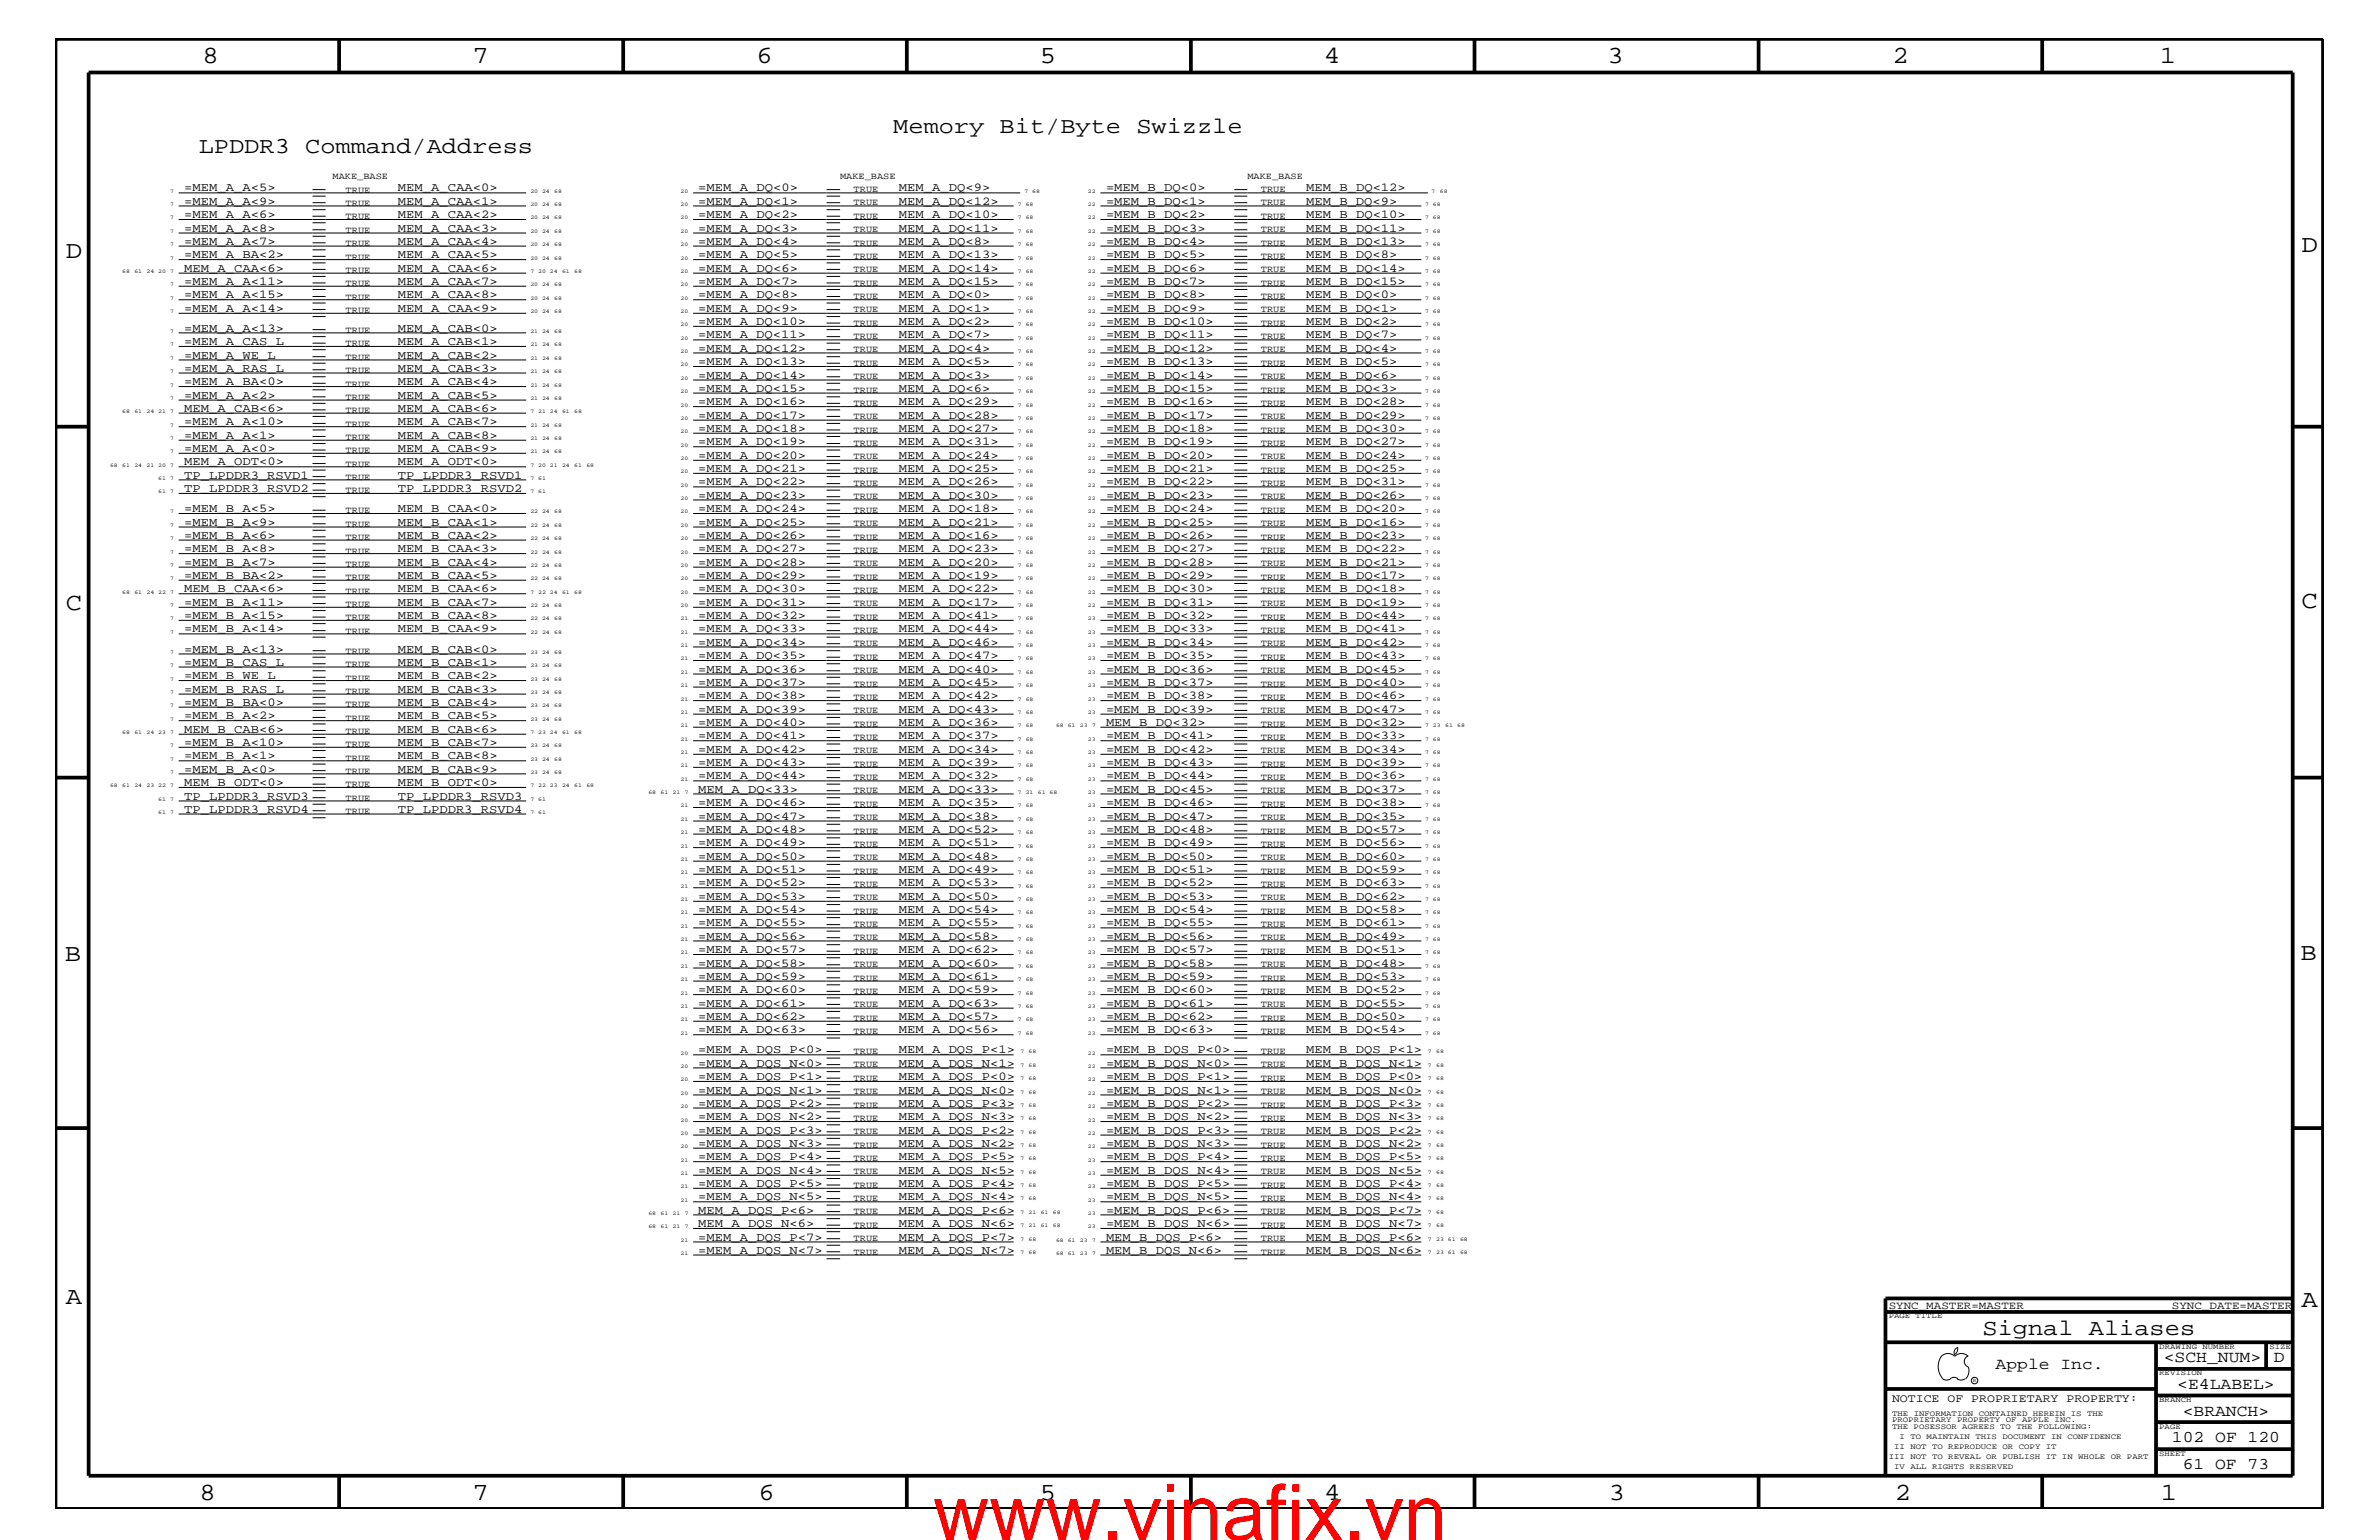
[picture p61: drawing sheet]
<svg xmlns="http://www.w3.org/2000/svg" width="432mm" height="279mm" viewBox="0 0 432 279" stroke-linecap="round" stroke-linejoin="round" font-family="sans-serif">
<defs><g id="words">
<text font-size="14.1" fill="#f00" x="169.3" y="279.4">www.vinafix.vn</text>
<g font-size="4.5">
<text x="36.7" y="11.5">8</text>
<text x="85.8" y="11.5">7</text>
<text x="137.3" y="11.5">6</text>
<text x="188.7" y="11.5">5</text>
<text x="240.3" y="11.5">4</text>
<text x="291.8" y="11.5">3</text>
<text x="343.5" y="11.5">2</text>
<text x="392" y="11.5">1</text>
<text x="11.9" y="46.8">D</text>
<text x="417.7" y="45.7">D</text>
<text x="11.9" y="110.6">C</text>
<text x="417.7" y="110.3">C</text>
<text x="11.8" y="174.3">B</text>
<text x="417.6" y="174.2">B</text>
<text x="11.9" y="236.7">A</text>
<text x="417.7" y="237.1">A</text>
<text x="36.2" y="272.1">8</text>
<text x="85.8" y="272.1">7</text>
<text x="137.7" y="272.1">6</text>
<text x="188.7" y="272.1">5</text>
<text x="240.4" y="272.1">4</text>
<text x="292" y="272.1">3</text>
<text x="343.9" y="272.1">2</text>
<text x="392.2" y="272.1">1</text>
</g>
<g font-size="4.1">
<text x="36.1" y="27.7">LPDDR3 Command/Address</text>
<text x="162.1" y="24.1">Memory Bit/Byte Swizzle</text>
<text x="359.8" y="242.3">Signal Aliases</text>
</g>
<g font-size="3">
<text x="362.2" y="248.4">Apple Inc.</text>
<text x="392.7" y="247.1">&lt;SCH_NUM&gt;</text>
<text x="395.2" y="252">&lt;E4LABEL&gt;</text>
<text x="412.7" y="247.1">D</text>
<text x="396.2" y="256.8">&lt;BRANCH&gt;</text>
<text x="394.2" y="261.6">102 OF 120</text>
<text x="396.2" y="266.6">61 OF 73</text>
</g>
<g font-size="2.2">
<text x="33.4" y="34.7">=MEM_A_A&lt;5&gt;</text>
<text x="72.2" y="34.7">MEM_A_CAA&lt;0&gt;</text>
<text x="126.7" y="34.7">=MEM_A_DQ&lt;0&gt;</text>
<text x="163.2" y="34.7">MEM_A_DQ&lt;9&gt;</text>
<text x="200.7" y="34.7">=MEM_B_DQ&lt;0&gt;</text>
<text x="237.1" y="34.7">MEM_B_DQ&lt;12&gt;</text>
<text x="33.4" y="39.6">=MEM_A_A&lt;6&gt;</text>
<text x="33.4" y="37.2">=MEM_A_A&lt;9&gt;</text>
<text x="72.2" y="39.6">MEM_A_CAA&lt;2&gt;</text>
<text x="72.2" y="37.2">MEM_A_CAA&lt;1&gt;</text>
<text x="126.7" y="39.6">=MEM_A_DQ&lt;2&gt;</text>
<text x="126.7" y="37.2">=MEM_A_DQ&lt;1&gt;</text>
<text x="163.2" y="39.6">MEM_A_DQ&lt;10&gt;</text>
<text x="163.2" y="37.2">MEM_A_DQ&lt;12&gt;</text>
<text x="200.7" y="39.6">=MEM_B_DQ&lt;2&gt;</text>
<text x="200.7" y="37.2">=MEM_B_DQ&lt;1&gt;</text>
<text x="237.1" y="39.6">MEM_B_DQ&lt;10&gt;</text>
<text x="237.1" y="37.2">MEM_B_DQ&lt;9&gt;</text>
<text x="33.4" y="46.8">=MEM_A_BA&lt;2&gt;</text>
<text x="33.4" y="44.4">=MEM_A_A&lt;7&gt;</text>
<text x="33.4" y="42">=MEM_A_A&lt;8&gt;</text>
<text x="72.2" y="46.8">MEM_A_CAA&lt;5&gt;</text>
<text x="72.2" y="44.4">MEM_A_CAA&lt;4&gt;</text>
<text x="72.2" y="42">MEM_A_CAA&lt;3&gt;</text>
<text x="126.7" y="42">=MEM_A_DQ&lt;3&gt;</text>
<text x="126.7" y="44.4">=MEM_A_DQ&lt;4&gt;</text>
<text x="126.7" y="46.8">=MEM_A_DQ&lt;5&gt;</text>
<text x="163.2" y="44.4">MEM_A_DQ&lt;8&gt;</text>
<text x="163.2" y="46.8">MEM_A_DQ&lt;13&gt;</text>
<text x="163.2" y="42">MEM_A_DQ&lt;11&gt;</text>
<text x="200.7" y="46.8">=MEM_B_DQ&lt;5&gt;</text>
<text x="200.7" y="42">=MEM_B_DQ&lt;3&gt;</text>
<text x="200.7" y="44.4">=MEM_B_DQ&lt;4&gt;</text>
<text x="237.1" y="46.8">MEM_B_DQ&lt;8&gt;</text>
<text x="237.1" y="42">MEM_B_DQ&lt;11&gt;</text>
<text x="237.1" y="44.4">MEM_B_DQ&lt;13&gt;</text>
<text x="33.4" y="49.3">MEM_A_CAA&lt;6&gt;</text>
<text x="33.4" y="51.7">=MEM_A_A&lt;11&gt;</text>
<text x="72.2" y="49.3">MEM_A_CAA&lt;6&gt;</text>
<text x="72.2" y="51.7">MEM_A_CAA&lt;7&gt;</text>
<text x="126.7" y="49.3">=MEM_A_DQ&lt;6&gt;</text>
<text x="126.7" y="51.7">=MEM_A_DQ&lt;7&gt;</text>
<text x="163.2" y="49.3">MEM_A_DQ&lt;14&gt;</text>
<text x="163.2" y="51.7">MEM_A_DQ&lt;15&gt;</text>
<text x="200.7" y="49.3">=MEM_B_DQ&lt;6&gt;</text>
<text x="200.7" y="51.7">=MEM_B_DQ&lt;7&gt;</text>
<text x="237.1" y="51.7">MEM_B_DQ&lt;15&gt;</text>
<text x="237.1" y="49.3">MEM_B_DQ&lt;14&gt;</text>
<text x="33.4" y="56.6">=MEM_A_A&lt;14&gt;</text>
<text x="33.4" y="54.1">=MEM_A_A&lt;15&gt;</text>
<text x="72.2" y="54.1">MEM_A_CAA&lt;8&gt;</text>
<text x="72.2" y="56.6">MEM_A_CAA&lt;9&gt;</text>
<text x="126.7" y="54.1">=MEM_A_DQ&lt;8&gt;</text>
<text x="126.7" y="56.6">=MEM_A_DQ&lt;9&gt;</text>
<text x="126.7" y="59">=MEM_A_DQ&lt;10&gt;</text>
<text x="163.2" y="54.1">MEM_A_DQ&lt;0&gt;</text>
<text x="163.2" y="59">MEM_A_DQ&lt;2&gt;</text>
<text x="163.2" y="56.6">MEM_A_DQ&lt;1&gt;</text>
<text x="200.7" y="59">=MEM_B_DQ&lt;10&gt;</text>
<text x="200.7" y="56.6">=MEM_B_DQ&lt;9&gt;</text>
<text x="200.7" y="54.1">=MEM_B_DQ&lt;8&gt;</text>
<text x="237.1" y="59">MEM_B_DQ&lt;2&gt;</text>
<text x="237.1" y="56.6">MEM_B_DQ&lt;1&gt;</text>
<text x="237.1" y="54.1">MEM_B_DQ&lt;0&gt;</text>
<text x="33.4" y="65.1">=MEM_A_WE_L</text>
<text x="33.4" y="62.6">=MEM_A_CAS_L</text>
<text x="33.4" y="60.2">=MEM_A_A&lt;13&gt;</text>
<text x="72.2" y="60.2">MEM_A_CAB&lt;0&gt;</text>
<text x="72.2" y="62.6">MEM_A_CAB&lt;1&gt;</text>
<text x="72.2" y="65.1">MEM_A_CAB&lt;2&gt;</text>
<text x="126.7" y="63.9">=MEM_A_DQ&lt;12&gt;</text>
<text x="126.7" y="61.4">=MEM_A_DQ&lt;11&gt;</text>
<text x="163.2" y="61.4">MEM_A_DQ&lt;7&gt;</text>
<text x="163.2" y="63.9">MEM_A_DQ&lt;4&gt;</text>
<text x="200.7" y="63.9">=MEM_B_DQ&lt;12&gt;</text>
<text x="200.7" y="61.4">=MEM_B_DQ&lt;11&gt;</text>
<text x="237.1" y="63.9">MEM_B_DQ&lt;4&gt;</text>
<text x="237.1" y="61.4">MEM_B_DQ&lt;7&gt;</text>
<text x="33.4" y="69.9">=MEM_A_BA&lt;0&gt;</text>
<text x="33.4" y="67.5">=MEM_A_RAS_L</text>
<text x="72.2" y="69.9">MEM_A_CAB&lt;4&gt;</text>
<text x="72.2" y="67.5">MEM_A_CAB&lt;3&gt;</text>
<text x="126.7" y="68.7">=MEM_A_DQ&lt;14&gt;</text>
<text x="126.7" y="71.1">=MEM_A_DQ&lt;15&gt;</text>
<text x="126.7" y="66.2">=MEM_A_DQ&lt;13&gt;</text>
<text x="163.2" y="68.7">MEM_A_DQ&lt;3&gt;</text>
<text x="163.2" y="71.1">MEM_A_DQ&lt;6&gt;</text>
<text x="163.2" y="66.2">MEM_A_DQ&lt;5&gt;</text>
<text x="200.7" y="68.7">=MEM_B_DQ&lt;14&gt;</text>
<text x="200.7" y="71.1">=MEM_B_DQ&lt;15&gt;</text>
<text x="200.7" y="66.2">=MEM_B_DQ&lt;13&gt;</text>
<text x="237.1" y="68.7">MEM_B_DQ&lt;6&gt;</text>
<text x="237.1" y="71.1">MEM_B_DQ&lt;3&gt;</text>
<text x="237.1" y="66.2">MEM_B_DQ&lt;5&gt;</text>
<text x="33.4" y="74.7">MEM_A_CAB&lt;6&gt;</text>
<text x="33.4" y="77.2">=MEM_A_A&lt;10&gt;</text>
<text x="33.4" y="72.3">=MEM_A_A&lt;2&gt;</text>
<text x="72.2" y="74.7">MEM_A_CAB&lt;6&gt;</text>
<text x="72.2" y="77.2">MEM_A_CAB&lt;7&gt;</text>
<text x="72.2" y="72.3">MEM_A_CAB&lt;5&gt;</text>
<text x="126.7" y="76">=MEM_A_DQ&lt;17&gt;</text>
<text x="126.7" y="73.5">=MEM_A_DQ&lt;16&gt;</text>
<text x="163.2" y="73.5">MEM_A_DQ&lt;29&gt;</text>
<text x="163.2" y="76">MEM_A_DQ&lt;28&gt;</text>
<text x="200.7" y="76">=MEM_B_DQ&lt;17&gt;</text>
<text x="200.7" y="73.5">=MEM_B_DQ&lt;16&gt;</text>
<text x="237.1" y="76">MEM_B_DQ&lt;29&gt;</text>
<text x="237.1" y="73.5">MEM_B_DQ&lt;28&gt;</text>
<text x="33.4" y="82">=MEM_A_A&lt;0&gt;</text>
<text x="33.4" y="79.6">=MEM_A_A&lt;1&gt;</text>
<text x="72.2" y="82">MEM_A_CAB&lt;9&gt;</text>
<text x="72.2" y="79.6">MEM_A_CAB&lt;8&gt;</text>
<text x="126.7" y="78.3">=MEM_A_DQ&lt;18&gt;</text>
<text x="126.7" y="83.3">=MEM_A_DQ&lt;20&gt;</text>
<text x="126.7" y="80.8">=MEM_A_DQ&lt;19&gt;</text>
<text x="163.2" y="78.3">MEM_A_DQ&lt;27&gt;</text>
<text x="163.2" y="83.3">MEM_A_DQ&lt;24&gt;</text>
<text x="163.2" y="80.8">MEM_A_DQ&lt;31&gt;</text>
<text x="200.7" y="83.3">=MEM_B_DQ&lt;20&gt;</text>
<text x="200.7" y="80.8">=MEM_B_DQ&lt;19&gt;</text>
<text x="200.7" y="78.3">=MEM_B_DQ&lt;18&gt;</text>
<text x="237.1" y="83.3">MEM_B_DQ&lt;24&gt;</text>
<text x="237.1" y="80.8">MEM_B_DQ&lt;27&gt;</text>
<text x="237.1" y="78.3">MEM_B_DQ&lt;30&gt;</text>
<text x="33.4" y="89.3">TP_LPDDR3_RSVD2</text>
<text x="33.4" y="84.4">MEM_A_ODT&lt;0&gt;</text>
<text x="33.4" y="86.9">TP_LPDDR3_RSVD1</text>
<text x="72.2" y="89.3">TP_LPDDR3_RSVD2</text>
<text x="72.2" y="86.9">TP_LPDDR3_RSVD1</text>
<text x="72.2" y="84.4">MEM_A_ODT&lt;0&gt;</text>
<text x="126.7" y="88.1">=MEM_A_DQ&lt;22&gt;</text>
<text x="126.7" y="85.6">=MEM_A_DQ&lt;21&gt;</text>
<text x="163.2" y="88.1">MEM_A_DQ&lt;26&gt;</text>
<text x="163.2" y="85.6">MEM_A_DQ&lt;25&gt;</text>
<text x="200.7" y="88.1">=MEM_B_DQ&lt;22&gt;</text>
<text x="200.7" y="85.6">=MEM_B_DQ&lt;21&gt;</text>
<text x="237.1" y="88.1">MEM_B_DQ&lt;31&gt;</text>
<text x="237.1" y="85.6">MEM_B_DQ&lt;25&gt;</text>
<text x="33.4" y="95.4">=MEM_B_A&lt;9&gt;</text>
<text x="33.4" y="92.9">=MEM_B_A&lt;5&gt;</text>
<text x="72.2" y="95.4">MEM_B_CAA&lt;1&gt;</text>
<text x="72.2" y="92.9">MEM_B_CAA&lt;0&gt;</text>
<text x="126.7" y="95.4">=MEM_A_DQ&lt;25&gt;</text>
<text x="126.7" y="92.9">=MEM_A_DQ&lt;24&gt;</text>
<text x="126.7" y="90.5">=MEM_A_DQ&lt;23&gt;</text>
<text x="163.2" y="95.4">MEM_A_DQ&lt;21&gt;</text>
<text x="163.2" y="92.9">MEM_A_DQ&lt;18&gt;</text>
<text x="163.2" y="90.5">MEM_A_DQ&lt;30&gt;</text>
<text x="200.7" y="90.5">=MEM_B_DQ&lt;23&gt;</text>
<text x="200.7" y="92.9">=MEM_B_DQ&lt;24&gt;</text>
<text x="200.7" y="95.4">=MEM_B_DQ&lt;25&gt;</text>
<text x="237.1" y="90.5">MEM_B_DQ&lt;26&gt;</text>
<text x="237.1" y="92.9">MEM_B_DQ&lt;20&gt;</text>
<text x="237.1" y="95.4">MEM_B_DQ&lt;16&gt;</text>
<text x="33.4" y="100.2">=MEM_B_A&lt;8&gt;</text>
<text x="33.4" y="97.7">=MEM_B_A&lt;6&gt;</text>
<text x="72.2" y="100.2">MEM_B_CAA&lt;3&gt;</text>
<text x="72.2" y="97.7">MEM_B_CAA&lt;2&gt;</text>
<text x="126.7" y="100.2">=MEM_A_DQ&lt;27&gt;</text>
<text x="126.7" y="97.7">=MEM_A_DQ&lt;26&gt;</text>
<text x="163.2" y="100.2">MEM_A_DQ&lt;23&gt;</text>
<text x="163.2" y="97.7">MEM_A_DQ&lt;16&gt;</text>
<text x="200.7" y="100.2">=MEM_B_DQ&lt;27&gt;</text>
<text x="200.7" y="97.7">=MEM_B_DQ&lt;26&gt;</text>
<text x="237.1" y="100.2">MEM_B_DQ&lt;22&gt;</text>
<text x="237.1" y="97.7">MEM_B_DQ&lt;23&gt;</text>
<text x="33.4" y="107.5">MEM_B_CAA&lt;6&gt;</text>
<text x="33.4" y="102.6">=MEM_B_A&lt;7&gt;</text>
<text x="33.4" y="105">=MEM_B_BA&lt;2&gt;</text>
<text x="72.2" y="107.5">MEM_B_CAA&lt;6&gt;</text>
<text x="72.2" y="102.6">MEM_B_CAA&lt;4&gt;</text>
<text x="72.2" y="105">MEM_B_CAA&lt;5&gt;</text>
<text x="126.7" y="102.6">=MEM_A_DQ&lt;28&gt;</text>
<text x="126.7" y="107.5">=MEM_A_DQ&lt;30&gt;</text>
<text x="126.7" y="105">=MEM_A_DQ&lt;29&gt;</text>
<text x="163.2" y="102.6">MEM_A_DQ&lt;20&gt;</text>
<text x="163.2" y="107.5">MEM_A_DQ&lt;22&gt;</text>
<text x="163.2" y="105">MEM_A_DQ&lt;19&gt;</text>
<text x="200.7" y="102.6">=MEM_B_DQ&lt;28&gt;</text>
<text x="200.7" y="107.5">=MEM_B_DQ&lt;30&gt;</text>
<text x="200.7" y="105">=MEM_B_DQ&lt;29&gt;</text>
<text x="237.1" y="102.6">MEM_B_DQ&lt;21&gt;</text>
<text x="237.1" y="107.5">MEM_B_DQ&lt;18&gt;</text>
<text x="237.1" y="105">MEM_B_DQ&lt;17&gt;</text>
<text x="33.4" y="109.9">=MEM_B_A&lt;11&gt;</text>
<text x="33.4" y="112.3">=MEM_B_A&lt;15&gt;</text>
<text x="72.2" y="112.3">MEM_B_CAA&lt;8&gt;</text>
<text x="72.2" y="109.9">MEM_B_CAA&lt;7&gt;</text>
<text x="126.7" y="109.9">=MEM_A_DQ&lt;31&gt;</text>
<text x="126.7" y="112.3">=MEM_A_DQ&lt;32&gt;</text>
<text x="163.2" y="112.3">MEM_A_DQ&lt;41&gt;</text>
<text x="163.2" y="109.9">MEM_A_DQ&lt;17&gt;</text>
<text x="200.7" y="112.3">=MEM_B_DQ&lt;32&gt;</text>
<text x="200.7" y="109.9">=MEM_B_DQ&lt;31&gt;</text>
<text x="237.1" y="109.9">MEM_B_DQ&lt;19&gt;</text>
<text x="237.1" y="112.3">MEM_B_DQ&lt;44&gt;</text>
<text x="33.4" y="118.4">=MEM_B_A&lt;13&gt;</text>
<text x="33.4" y="114.8">=MEM_B_A&lt;14&gt;</text>
<text x="72.2" y="118.4">MEM_B_CAB&lt;0&gt;</text>
<text x="72.2" y="114.8">MEM_B_CAA&lt;9&gt;</text>
<text x="126.7" y="119.6">=MEM_A_DQ&lt;35&gt;</text>
<text x="126.7" y="117.2">=MEM_A_DQ&lt;34&gt;</text>
<text x="126.7" y="114.8">=MEM_A_DQ&lt;33&gt;</text>
<text x="163.2" y="117.2">MEM_A_DQ&lt;46&gt;</text>
<text x="163.2" y="119.6">MEM_A_DQ&lt;47&gt;</text>
<text x="163.2" y="114.8">MEM_A_DQ&lt;44&gt;</text>
<text x="200.7" y="119.6">=MEM_B_DQ&lt;35&gt;</text>
<text x="200.7" y="114.8">=MEM_B_DQ&lt;33&gt;</text>
<text x="200.7" y="117.2">=MEM_B_DQ&lt;34&gt;</text>
<text x="237.1" y="114.8">MEM_B_DQ&lt;41&gt;</text>
<text x="237.1" y="119.6">MEM_B_DQ&lt;43&gt;</text>
<text x="237.1" y="117.2">MEM_B_DQ&lt;42&gt;</text>
<text x="33.4" y="125.7">=MEM_B_RAS_L</text>
<text x="33.4" y="123.2">=MEM_B_WE_L</text>
<text x="33.4" y="120.8">=MEM_B_CAS_L</text>
<text x="72.2" y="125.7">MEM_B_CAB&lt;3&gt;</text>
<text x="72.2" y="123.2">MEM_B_CAB&lt;2&gt;</text>
<text x="72.2" y="120.8">MEM_B_CAB&lt;1&gt;</text>
<text x="126.7" y="124.4">=MEM_A_DQ&lt;37&gt;</text>
<text x="126.7" y="122">=MEM_A_DQ&lt;36&gt;</text>
<text x="163.2" y="124.4">MEM_A_DQ&lt;45&gt;</text>
<text x="163.2" y="122">MEM_A_DQ&lt;40&gt;</text>
<text x="200.7" y="122">=MEM_B_DQ&lt;36&gt;</text>
<text x="200.7" y="124.4">=MEM_B_DQ&lt;37&gt;</text>
<text x="237.1" y="122">MEM_B_DQ&lt;45&gt;</text>
<text x="237.1" y="124.4">MEM_B_DQ&lt;40&gt;</text>
<text x="33.4" y="130.5">=MEM_B_A&lt;2&gt;</text>
<text x="33.4" y="128">=MEM_B_BA&lt;0&gt;</text>
<text x="72.2" y="130.5">MEM_B_CAB&lt;5&gt;</text>
<text x="72.2" y="128">MEM_B_CAB&lt;4&gt;</text>
<text x="126.7" y="129.3">=MEM_A_DQ&lt;39&gt;</text>
<text x="126.7" y="126.9">=MEM_A_DQ&lt;38&gt;</text>
<text x="126.7" y="131.7">=MEM_A_DQ&lt;40&gt;</text>
<text x="163.2" y="129.3">MEM_A_DQ&lt;43&gt;</text>
<text x="163.2" y="126.9">MEM_A_DQ&lt;42&gt;</text>
<text x="163.2" y="131.7">MEM_A_DQ&lt;36&gt;</text>
<text x="200.7" y="126.9">=MEM_B_DQ&lt;38&gt;</text>
<text x="200.7" y="129.3">=MEM_B_DQ&lt;39&gt;</text>
<text x="200.7" y="131.7">MEM_B_DQ&lt;32&gt;</text>
<text x="237.1" y="126.9">MEM_B_DQ&lt;46&gt;</text>
<text x="237.1" y="129.3">MEM_B_DQ&lt;47&gt;</text>
<text x="237.1" y="131.7">MEM_B_DQ&lt;32&gt;</text>
<text x="33.4" y="137.8">=MEM_B_A&lt;1&gt;</text>
<text x="33.4" y="135.3">=MEM_B_A&lt;10&gt;</text>
<text x="33.4" y="133">MEM_B_CAB&lt;6&gt;</text>
<text x="72.2" y="135.3">MEM_B_CAB&lt;7&gt;</text>
<text x="72.2" y="137.8">MEM_B_CAB&lt;8&gt;</text>
<text x="72.2" y="133">MEM_B_CAB&lt;6&gt;</text>
<text x="126.7" y="134.1">=MEM_A_DQ&lt;41&gt;</text>
<text x="126.7" y="136.6">=MEM_A_DQ&lt;42&gt;</text>
<text x="163.2" y="134.1">MEM_A_DQ&lt;37&gt;</text>
<text x="163.2" y="136.6">MEM_A_DQ&lt;34&gt;</text>
<text x="200.7" y="134.1">=MEM_B_DQ&lt;41&gt;</text>
<text x="200.7" y="136.6">=MEM_B_DQ&lt;42&gt;</text>
<text x="237.1" y="134.1">MEM_B_DQ&lt;33&gt;</text>
<text x="237.1" y="136.6">MEM_B_DQ&lt;34&gt;</text>
<text x="33.4" y="142.6">MEM_B_ODT&lt;0&gt;</text>
<text x="33.4" y="140.2">=MEM_B_A&lt;0&gt;</text>
<text x="72.2" y="140.2">MEM_B_CAB&lt;9&gt;</text>
<text x="72.2" y="142.6">MEM_B_ODT&lt;0&gt;</text>
<text x="126.7" y="139">=MEM_A_DQ&lt;43&gt;</text>
<text x="126.7" y="143.9">MEM_A_DQ&lt;33&gt;</text>
<text x="126.7" y="141.4">=MEM_A_DQ&lt;44&gt;</text>
<text x="163.2" y="141.4">MEM_A_DQ&lt;32&gt;</text>
<text x="163.2" y="139">MEM_A_DQ&lt;39&gt;</text>
<text x="163.2" y="143.9">MEM_A_DQ&lt;33&gt;</text>
<text x="200.7" y="141.4">=MEM_B_DQ&lt;44&gt;</text>
<text x="200.7" y="143.9">=MEM_B_DQ&lt;45&gt;</text>
<text x="200.7" y="139">=MEM_B_DQ&lt;43&gt;</text>
<text x="237.1" y="141.4">MEM_B_DQ&lt;36&gt;</text>
<text x="237.1" y="143.9">MEM_B_DQ&lt;37&gt;</text>
<text x="237.1" y="139">MEM_B_DQ&lt;39&gt;</text>
<text x="33.4" y="147.5">TP_LPDDR3_RSVD4</text>
<text x="33.4" y="145.1">TP_LPDDR3_RSVD3</text>
<text x="72.2" y="147.5">TP_LPDDR3_RSVD4</text>
<text x="72.2" y="145.1">TP_LPDDR3_RSVD3</text>
<text x="126.7" y="148.7">=MEM_A_DQ&lt;47&gt;</text>
<text x="126.7" y="146.2">=MEM_A_DQ&lt;46&gt;</text>
<text x="163.2" y="148.7">MEM_A_DQ&lt;38&gt;</text>
<text x="163.2" y="146.2">MEM_A_DQ&lt;35&gt;</text>
<text x="200.7" y="146.2">=MEM_B_DQ&lt;46&gt;</text>
<text x="200.7" y="148.7">=MEM_B_DQ&lt;47&gt;</text>
<text x="237.1" y="146.2">MEM_B_DQ&lt;38&gt;</text>
<text x="237.1" y="148.7">MEM_B_DQ&lt;35&gt;</text>
<text x="126.7" y="153.5">=MEM_A_DQ&lt;49&gt;</text>
<text x="126.7" y="151.1">=MEM_A_DQ&lt;48&gt;</text>
<text x="126.7" y="156">=MEM_A_DQ&lt;50&gt;</text>
<text x="163.2" y="153.5">MEM_A_DQ&lt;51&gt;</text>
<text x="163.2" y="151.1">MEM_A_DQ&lt;52&gt;</text>
<text x="163.2" y="156">MEM_A_DQ&lt;48&gt;</text>
<text x="200.7" y="153.5">=MEM_B_DQ&lt;49&gt;</text>
<text x="200.7" y="156">=MEM_B_DQ&lt;50&gt;</text>
<text x="200.7" y="151.1">=MEM_B_DQ&lt;48&gt;</text>
<text x="237.1" y="153.5">MEM_B_DQ&lt;56&gt;</text>
<text x="237.1" y="156">MEM_B_DQ&lt;60&gt;</text>
<text x="237.1" y="151.1">MEM_B_DQ&lt;57&gt;</text>
<text x="126.7" y="160.8">=MEM_A_DQ&lt;52&gt;</text>
<text x="126.7" y="158.4">=MEM_A_DQ&lt;51&gt;</text>
<text x="163.2" y="160.8">MEM_A_DQ&lt;53&gt;</text>
<text x="163.2" y="158.4">MEM_A_DQ&lt;49&gt;</text>
<text x="200.7" y="160.8">=MEM_B_DQ&lt;52&gt;</text>
<text x="200.7" y="158.4">=MEM_B_DQ&lt;51&gt;</text>
<text x="237.1" y="160.8">MEM_B_DQ&lt;63&gt;</text>
<text x="237.1" y="158.4">MEM_B_DQ&lt;59&gt;</text>
<text x="126.7" y="165.6">=MEM_A_DQ&lt;54&gt;</text>
<text x="126.7" y="163.3">=MEM_A_DQ&lt;53&gt;</text>
<text x="163.2" y="165.6">MEM_A_DQ&lt;54&gt;</text>
<text x="163.2" y="163.3">MEM_A_DQ&lt;50&gt;</text>
<text x="200.7" y="165.6">=MEM_B_DQ&lt;54&gt;</text>
<text x="200.7" y="163.3">=MEM_B_DQ&lt;53&gt;</text>
<text x="237.1" y="165.6">MEM_B_DQ&lt;58&gt;</text>
<text x="237.1" y="163.3">MEM_B_DQ&lt;62&gt;</text>
<text x="126.7" y="170.5">=MEM_A_DQ&lt;56&gt;</text>
<text x="126.7" y="168.1">=MEM_A_DQ&lt;55&gt;</text>
<text x="126.7" y="172.9">=MEM_A_DQ&lt;57&gt;</text>
<text x="163.2" y="170.5">MEM_A_DQ&lt;58&gt;</text>
<text x="163.2" y="168.1">MEM_A_DQ&lt;55&gt;</text>
<text x="163.2" y="172.9">MEM_A_DQ&lt;62&gt;</text>
<text x="200.7" y="170.5">=MEM_B_DQ&lt;56&gt;</text>
<text x="200.7" y="172.9">=MEM_B_DQ&lt;57&gt;</text>
<text x="200.7" y="168.1">=MEM_B_DQ&lt;55&gt;</text>
<text x="237.1" y="170.5">MEM_B_DQ&lt;49&gt;</text>
<text x="237.1" y="172.9">MEM_B_DQ&lt;51&gt;</text>
<text x="237.1" y="168.1">MEM_B_DQ&lt;61&gt;</text>
<text x="126.7" y="177.7">=MEM_A_DQ&lt;59&gt;</text>
<text x="126.7" y="175.4">=MEM_A_DQ&lt;58&gt;</text>
<text x="163.2" y="177.7">MEM_A_DQ&lt;61&gt;</text>
<text x="163.2" y="175.4">MEM_A_DQ&lt;60&gt;</text>
<text x="200.7" y="177.7">=MEM_B_DQ&lt;59&gt;</text>
<text x="200.7" y="175.4">=MEM_B_DQ&lt;58&gt;</text>
<text x="237.1" y="177.7">MEM_B_DQ&lt;53&gt;</text>
<text x="237.1" y="175.4">MEM_B_DQ&lt;48&gt;</text>
<text x="126.7" y="185">=MEM_A_DQ&lt;62&gt;</text>
<text x="126.7" y="182.7">=MEM_A_DQ&lt;61&gt;</text>
<text x="126.7" y="180.2">=MEM_A_DQ&lt;60&gt;</text>
<text x="163.2" y="185">MEM_A_DQ&lt;57&gt;</text>
<text x="163.2" y="182.7">MEM_A_DQ&lt;63&gt;</text>
<text x="163.2" y="180.2">MEM_A_DQ&lt;59&gt;</text>
<text x="200.7" y="180.2">=MEM_B_DQ&lt;60&gt;</text>
<text x="200.7" y="185">=MEM_B_DQ&lt;62&gt;</text>
<text x="200.7" y="182.7">=MEM_B_DQ&lt;61&gt;</text>
<text x="237.1" y="180.2">MEM_B_DQ&lt;52&gt;</text>
<text x="237.1" y="185">MEM_B_DQ&lt;50&gt;</text>
<text x="237.1" y="182.7">MEM_B_DQ&lt;55&gt;</text>
<text x="126.7" y="191.1">=MEM_A_DQS_P&lt;0&gt;</text>
<text x="126.7" y="187.5">=MEM_A_DQ&lt;63&gt;</text>
<text x="163.2" y="191.1">MEM_A_DQS_P&lt;1&gt;</text>
<text x="163.2" y="187.5">MEM_A_DQ&lt;56&gt;</text>
<text x="200.7" y="191.1">=MEM_B_DQS_P&lt;0&gt;</text>
<text x="200.7" y="187.5">=MEM_B_DQ&lt;63&gt;</text>
<text x="237.1" y="191.1">MEM_B_DQS_P&lt;1&gt;</text>
<text x="237.1" y="187.5">MEM_B_DQ&lt;54&gt;</text>
<text x="126.7" y="193.6">=MEM_A_DQS_N&lt;0&gt;</text>
<text x="126.7" y="195.9">=MEM_A_DQS_P&lt;1&gt;</text>
<text x="163.2" y="193.6">MEM_A_DQS_N&lt;1&gt;</text>
<text x="163.2" y="195.9">MEM_A_DQS_P&lt;0&gt;</text>
<text x="200.7" y="193.6">=MEM_B_DQS_N&lt;0&gt;</text>
<text x="200.7" y="195.9">=MEM_B_DQS_P&lt;1&gt;</text>
<text x="237.1" y="193.6">MEM_B_DQS_N&lt;1&gt;</text>
<text x="237.1" y="195.9">MEM_B_DQS_P&lt;0&gt;</text>
<text x="126.7" y="200.9">=MEM_A_DQS_P&lt;2&gt;</text>
<text x="126.7" y="203.2">=MEM_A_DQS_N&lt;2&gt;</text>
<text x="126.7" y="198.4">=MEM_A_DQS_N&lt;1&gt;</text>
<text x="163.2" y="200.9">MEM_A_DQS_P&lt;3&gt;</text>
<text x="163.2" y="203.2">MEM_A_DQS_N&lt;3&gt;</text>
<text x="163.2" y="198.4">MEM_A_DQS_N&lt;0&gt;</text>
<text x="200.7" y="203.2">=MEM_B_DQS_N&lt;2&gt;</text>
<text x="200.7" y="200.9">=MEM_B_DQS_P&lt;2&gt;</text>
<text x="200.7" y="198.4">=MEM_B_DQS_N&lt;1&gt;</text>
<text x="237.1" y="203.2">MEM_B_DQS_N&lt;3&gt;</text>
<text x="237.1" y="200.9">MEM_B_DQS_P&lt;3&gt;</text>
<text x="237.1" y="198.4">MEM_B_DQS_N&lt;0&gt;</text>
<text x="126.7" y="205.7">=MEM_A_DQS_P&lt;3&gt;</text>
<text x="126.7" y="208.1">=MEM_A_DQS_N&lt;3&gt;</text>
<text x="163.2" y="205.7">MEM_A_DQS_P&lt;2&gt;</text>
<text x="163.2" y="208.1">MEM_A_DQS_N&lt;2&gt;</text>
<text x="200.7" y="208.1">=MEM_B_DQS_N&lt;3&gt;</text>
<text x="200.7" y="205.7">=MEM_B_DQS_P&lt;3&gt;</text>
<text x="237.1" y="208.1">MEM_B_DQS_N&lt;2&gt;</text>
<text x="237.1" y="205.7">MEM_B_DQS_P&lt;2&gt;</text>
<text x="126.7" y="215.3">=MEM_A_DQS_P&lt;5&gt;</text>
<text x="126.7" y="213">=MEM_A_DQS_N&lt;4&gt;</text>
<text x="126.7" y="210.5">=MEM_A_DQS_P&lt;4&gt;</text>
<text x="163.2" y="215.3">MEM_A_DQS_P&lt;4&gt;</text>
<text x="163.2" y="213">MEM_A_DQS_N&lt;5&gt;</text>
<text x="163.2" y="210.5">MEM_A_DQS_P&lt;5&gt;</text>
<text x="200.7" y="215.3">=MEM_B_DQS_P&lt;5&gt;</text>
<text x="200.7" y="213">=MEM_B_DQS_N&lt;4&gt;</text>
<text x="200.7" y="210.5">=MEM_B_DQS_P&lt;4&gt;</text>
<text x="237.1" y="215.3">MEM_B_DQS_P&lt;4&gt;</text>
<text x="237.1" y="213">MEM_B_DQS_N&lt;5&gt;</text>
<text x="237.1" y="210.5">MEM_B_DQS_P&lt;5&gt;</text>
<text x="126.7" y="217.8">=MEM_A_DQS_N&lt;5&gt;</text>
<text x="126.7" y="220.2">MEM_A_DQS_P&lt;6&gt;</text>
<text x="163.2" y="217.8">MEM_A_DQS_N&lt;4&gt;</text>
<text x="163.2" y="220.2">MEM_A_DQS_P&lt;6&gt;</text>
<text x="200.7" y="217.8">=MEM_B_DQS_N&lt;5&gt;</text>
<text x="200.7" y="220.2">=MEM_B_DQS_P&lt;6&gt;</text>
<text x="237.1" y="217.8">MEM_B_DQS_N&lt;4&gt;</text>
<text x="237.1" y="220.2">MEM_B_DQS_P&lt;7&gt;</text>
<text x="126.7" y="227.5">=MEM_A_DQS_N&lt;7&gt;</text>
<text x="126.7" y="225.1">=MEM_A_DQS_P&lt;7&gt;</text>
<text x="126.7" y="222.6">MEM_A_DQS_N&lt;6&gt;</text>
<text x="163.2" y="227.5">MEM_A_DQS_N&lt;7&gt;</text>
<text x="163.2" y="225.1">MEM_A_DQS_P&lt;7&gt;</text>
<text x="163.2" y="222.6">MEM_A_DQS_N&lt;6&gt;</text>
<text x="200.7" y="227.5">MEM_B_DQS_N&lt;6&gt;</text>
<text x="200.7" y="225.1">MEM_B_DQS_P&lt;6&gt;</text>
<text x="200.7" y="222.6">=MEM_B_DQS_N&lt;6&gt;</text>
<text x="237.1" y="222.6">MEM_B_DQS_N&lt;7&gt;</text>
<text x="237.1" y="227.5">MEM_B_DQS_N&lt;6&gt;</text>
<text x="237.1" y="225.1">MEM_B_DQS_P&lt;6&gt;</text>
</g>
<text font-size="2.1" x="343.4" y="254.4">NOTICE OF PROPRIETARY PROPERTY:</text>
<g font-size="2">
<text x="342.8" y="237.4">SYNC_MASTER=MASTER</text>
<text x="394.2" y="237.4">SYNC_DATE=MASTER</text>
</g>
<g font-size="1.7">
<text x="60.4" y="32.5">MAKE_BASE</text>
<text x="62.7" y="35">TRUE</text>
<text x="152.5" y="32.5">MAKE_BASE</text>
<text x="154.9" y="34.8">TRUE</text>
<text x="226.4" y="32.5">MAKE_BASE</text>
<text x="228.9" y="34.8">TRUE</text>
<text x="62.7" y="39.8">TRUE</text>
<text x="62.7" y="37.4">TRUE</text>
<text x="154.9" y="39.7">TRUE</text>
<text x="154.9" y="37.3">TRUE</text>
<text x="228.9" y="39.7">TRUE</text>
<text x="228.9" y="37.3">TRUE</text>
<text x="62.7" y="47.1">TRUE</text>
<text x="62.7" y="44.6">TRUE</text>
<text x="62.7" y="42.3">TRUE</text>
<text x="154.9" y="42.1">TRUE</text>
<text x="154.9" y="44.6">TRUE</text>
<text x="154.9" y="47">TRUE</text>
<text x="228.9" y="47">TRUE</text>
<text x="228.9" y="42.1">TRUE</text>
<text x="228.9" y="44.6">TRUE</text>
<text x="62.7" y="49.6">TRUE</text>
<text x="62.7" y="51.9">TRUE</text>
<text x="154.9" y="51.8">TRUE</text>
<text x="154.9" y="49.4">TRUE</text>
<text x="228.9" y="51.8">TRUE</text>
<text x="228.9" y="49.4">TRUE</text>
<text x="62.7" y="54.4">TRUE</text>
<text x="62.7" y="56.8">TRUE</text>
<text x="154.9" y="54.2">TRUE</text>
<text x="154.9" y="59.1">TRUE</text>
<text x="154.9" y="56.7">TRUE</text>
<text x="228.9" y="59.1">TRUE</text>
<text x="228.9" y="56.7">TRUE</text>
<text x="228.9" y="54.2">TRUE</text>
<text x="62.7" y="60.4">TRUE</text>
<text x="62.7" y="62.9">TRUE</text>
<text x="62.7" y="65.3">TRUE</text>
<text x="154.9" y="61.5">TRUE</text>
<text x="154.9" y="64">TRUE</text>
<text x="228.9" y="64">TRUE</text>
<text x="228.9" y="61.5">TRUE</text>
<text x="62.7" y="70.1">TRUE</text>
<text x="62.7" y="67.7">TRUE</text>
<text x="154.9" y="68.8">TRUE</text>
<text x="154.9" y="71.2">TRUE</text>
<text x="154.9" y="66.4">TRUE</text>
<text x="228.9" y="68.8">TRUE</text>
<text x="228.9" y="71.2">TRUE</text>
<text x="228.9" y="66.4">TRUE</text>
<text x="62.7" y="75">TRUE</text>
<text x="62.7" y="77.4">TRUE</text>
<text x="62.7" y="72.6">TRUE</text>
<text x="154.9" y="73.7">TRUE</text>
<text x="154.9" y="76.1">TRUE</text>
<text x="228.9" y="76.1">TRUE</text>
<text x="228.9" y="73.7">TRUE</text>
<text x="62.7" y="82.2">TRUE</text>
<text x="62.7" y="79.9">TRUE</text>
<text x="154.9" y="78.5">TRUE</text>
<text x="154.9" y="83.3">TRUE</text>
<text x="154.9" y="80.9">TRUE</text>
<text x="228.9" y="83.3">TRUE</text>
<text x="228.9" y="80.9">TRUE</text>
<text x="228.9" y="78.5">TRUE</text>
<text x="62.7" y="89.5">TRUE</text>
<text x="62.7" y="87.1">TRUE</text>
<text x="62.7" y="84.7">TRUE</text>
<text x="154.9" y="88.2">TRUE</text>
<text x="154.9" y="85.8">TRUE</text>
<text x="228.9" y="88.2">TRUE</text>
<text x="228.9" y="85.8">TRUE</text>
<text x="62.7" y="95.6">TRUE</text>
<text x="62.7" y="93.2">TRUE</text>
<text x="154.9" y="95.4">TRUE</text>
<text x="154.9" y="93.1">TRUE</text>
<text x="154.9" y="90.6">TRUE</text>
<text x="228.9" y="90.6">TRUE</text>
<text x="228.9" y="93.1">TRUE</text>
<text x="228.9" y="95.4">TRUE</text>
<text x="62.7" y="100.4">TRUE</text>
<text x="62.7" y="98">TRUE</text>
<text x="154.9" y="100.4">TRUE</text>
<text x="154.9" y="97.9">TRUE</text>
<text x="228.9" y="100.4">TRUE</text>
<text x="228.9" y="97.9">TRUE</text>
<text x="62.7" y="107.7">TRUE</text>
<text x="62.7" y="102.9">TRUE</text>
<text x="62.7" y="105.3">TRUE</text>
<text x="154.9" y="102.7">TRUE</text>
<text x="154.9" y="107.6">TRUE</text>
<text x="154.9" y="105.2">TRUE</text>
<text x="228.9" y="102.7">TRUE</text>
<text x="228.9" y="107.6">TRUE</text>
<text x="228.9" y="105.2">TRUE</text>
<text x="62.7" y="112.6">TRUE</text>
<text x="62.7" y="110.2">TRUE</text>
<text x="154.9" y="112.5">TRUE</text>
<text x="154.9" y="110">TRUE</text>
<text x="228.9" y="110">TRUE</text>
<text x="228.9" y="112.5">TRUE</text>
<text x="62.7" y="118.6">TRUE</text>
<text x="62.7" y="115">TRUE</text>
<text x="154.9" y="117.3">TRUE</text>
<text x="154.9" y="119.7">TRUE</text>
<text x="154.9" y="114.8">TRUE</text>
<text x="228.9" y="114.8">TRUE</text>
<text x="228.9" y="119.7">TRUE</text>
<text x="228.9" y="117.3">TRUE</text>
<text x="62.7" y="125.9">TRUE</text>
<text x="62.7" y="123.5">TRUE</text>
<text x="62.7" y="121">TRUE</text>
<text x="154.9" y="124.6">TRUE</text>
<text x="154.9" y="122.1">TRUE</text>
<text x="228.9" y="122.1">TRUE</text>
<text x="228.9" y="124.6">TRUE</text>
<text x="62.7" y="130.8">TRUE</text>
<text x="62.7" y="128.3">TRUE</text>
<text x="154.9" y="129.4">TRUE</text>
<text x="154.9" y="127">TRUE</text>
<text x="154.9" y="131.9">TRUE</text>
<text x="228.9" y="127">TRUE</text>
<text x="228.9" y="129.4">TRUE</text>
<text x="228.9" y="131.9">TRUE</text>
<text x="62.7" y="135.6">TRUE</text>
<text x="62.7" y="133.2">TRUE</text>
<text x="154.9" y="134.2">TRUE</text>
<text x="154.9" y="136.7">TRUE</text>
<text x="228.9" y="134.2">TRUE</text>
<text x="228.9" y="136.7">TRUE</text>
<text x="62.7" y="140.4">TRUE</text>
<text x="62.7" y="138">TRUE</text>
<text x="62.7" y="142.9">TRUE</text>
<text x="154.9" y="141.5">TRUE</text>
<text x="154.9" y="139.1">TRUE</text>
<text x="154.9" y="144">TRUE</text>
<text x="228.9" y="141.5">TRUE</text>
<text x="228.9" y="144">TRUE</text>
<text x="228.9" y="139.1">TRUE</text>
<text x="62.7" y="147.7">TRUE</text>
<text x="62.7" y="145.3">TRUE</text>
<text x="154.9" y="146.4">TRUE</text>
<text x="154.9" y="148.8">TRUE</text>
<text x="228.9" y="146.4">TRUE</text>
<text x="228.9" y="148.8">TRUE</text>
<text x="154.9" y="153.7">TRUE</text>
<text x="154.9" y="151.2">TRUE</text>
<text x="228.9" y="153.7">TRUE</text>
<text x="228.9" y="151.2">TRUE</text>
<text x="154.9" y="160.9">TRUE</text>
<text x="154.9" y="156.1">TRUE</text>
<text x="154.9" y="158.5">TRUE</text>
<text x="228.9" y="160.9">TRUE</text>
<text x="228.9" y="158.5">TRUE</text>
<text x="228.9" y="156.1">TRUE</text>
<text x="154.9" y="165.8">TRUE</text>
<text x="154.9" y="163.4">TRUE</text>
<text x="228.9" y="165.8">TRUE</text>
<text x="228.9" y="163.4">TRUE</text>
<text x="154.9" y="170.6">TRUE</text>
<text x="154.9" y="168.2">TRUE</text>
<text x="154.9" y="173.1">TRUE</text>
<text x="228.9" y="170.6">TRUE</text>
<text x="228.9" y="173.1">TRUE</text>
<text x="228.9" y="168.2">TRUE</text>
<text x="154.9" y="177.9">TRUE</text>
<text x="154.9" y="175.5">TRUE</text>
<text x="228.9" y="177.9">TRUE</text>
<text x="228.9" y="175.5">TRUE</text>
<text x="154.9" y="185.2">TRUE</text>
<text x="154.9" y="182.7">TRUE</text>
<text x="154.9" y="180.4">TRUE</text>
<text x="228.9" y="180.4">TRUE</text>
<text x="228.9" y="185.2">TRUE</text>
<text x="228.9" y="182.7">TRUE</text>
<text x="154.9" y="191.2">TRUE</text>
<text x="154.9" y="187.6">TRUE</text>
<text x="228.9" y="191.2">TRUE</text>
<text x="228.9" y="187.6">TRUE</text>
<text x="154.9" y="193.7">TRUE</text>
<text x="154.9" y="196.1">TRUE</text>
<text x="228.9" y="193.7">TRUE</text>
<text x="228.9" y="196.1">TRUE</text>
<text x="154.9" y="200.9">TRUE</text>
<text x="154.9" y="203.4">TRUE</text>
<text x="154.9" y="198.5">TRUE</text>
<text x="228.9" y="203.4">TRUE</text>
<text x="228.9" y="200.9">TRUE</text>
<text x="228.9" y="198.5">TRUE</text>
<text x="154.9" y="205.8">TRUE</text>
<text x="154.9" y="208.2">TRUE</text>
<text x="228.9" y="208.2">TRUE</text>
<text x="228.9" y="205.8">TRUE</text>
<text x="154.9" y="215.5">TRUE</text>
<text x="154.9" y="213">TRUE</text>
<text x="154.9" y="210.7">TRUE</text>
<text x="228.9" y="215.5">TRUE</text>
<text x="228.9" y="213">TRUE</text>
<text x="228.9" y="210.7">TRUE</text>
<text x="154.9" y="217.9">TRUE</text>
<text x="154.9" y="220.3">TRUE</text>
<text x="228.9" y="217.9">TRUE</text>
<text x="228.9" y="220.3">TRUE</text>
<text x="154.9" y="227.6">TRUE</text>
<text x="154.9" y="225.2">TRUE</text>
<text x="154.9" y="222.8">TRUE</text>
<text x="228.9" y="227.6">TRUE</text>
<text x="228.9" y="225.2">TRUE</text>
<text x="228.9" y="222.8">TRUE</text>
</g>
<g font-size="1.4">
<text x="342.8" y="239.2">PAGE TITLE</text>
<text x="391.9" y="244.7">DRAWING NUMBER</text>
<text x="411.9" y="244.7">SIZE</text>
<text x="391.9" y="249.5">REVISION</text>
<text x="343.4" y="256.8">THE INFORMATION CONTAINED HEREIN IS THE</text>
<text x="391.9" y="254.4">BRANCH</text>
<text x="343.4" y="258">PROPRIETARY PROPERTY OF APPLE INC.</text>
<text x="343.4" y="259.3">THE POSESSOR AGREES TO THE FOLLOWING:</text>
<text x="343.8" y="262.9">II NOT TO REPRODUCE OR COPY IT</text>
<text x="344.8" y="261.1">I TO MAINTAIN THIS DOCUMENT IN CONFIDENCE</text>
<text x="391.9" y="259.3">PAGE</text>
<text x="342.8" y="264.7">III NOT TO REVEAL OR PUBLISH IT IN WHOLE OR PART</text>
<text x="343.8" y="266.6">IV ALL RIGHTS RESERVED</text>
<text x="391.9" y="264.1">SHEET</text>
</g>
<g font-size="1">
<text x="30.9" y="35">7</text>
<text x="96.3" y="35">20 24</text>
<text x="100.6" y="35">68</text>
<text x="123.5" y="35">20</text>
<text x="185.9" y="35">7</text>
<text x="187.4" y="35">68</text>
<text x="197.4" y="35">22</text>
<text x="259.8" y="35">7</text>
<text x="261.4" y="35">68</text>
<text x="30.9" y="39.8">7</text>
<text x="30.9" y="37.4">7</text>
<text x="96.3" y="37.4">20 24</text>
<text x="96.3" y="39.8">20 24</text>
<text x="100.6" y="37.4">68</text>
<text x="100.6" y="39.8">68</text>
<text x="123.5" y="37.4">20</text>
<text x="123.5" y="39.8">20</text>
<text x="184.7" y="39.8">7</text>
<text x="184.7" y="37.4">7</text>
<text x="186.2" y="39.8">68</text>
<text x="186.2" y="37.4">68</text>
<text x="197.4" y="39.8">22</text>
<text x="197.4" y="37.4">22</text>
<text x="258.7" y="39.8">7</text>
<text x="258.7" y="37.4">7</text>
<text x="260.1" y="39.8">68</text>
<text x="260.1" y="37.4">68</text>
<text x="30.9" y="47.1">7</text>
<text x="30.9" y="44.6">7</text>
<text x="30.9" y="42.3">7</text>
<text x="96.3" y="44.6">20 24</text>
<text x="96.3" y="42.3">20 24</text>
<text x="96.3" y="47.1">20 24</text>
<text x="100.6" y="44.6">68</text>
<text x="100.6" y="42.3">68</text>
<text x="100.6" y="47.1">68</text>
<text x="123.5" y="42.3">20</text>
<text x="123.5" y="44.6">20</text>
<text x="123.5" y="47.1">20</text>
<text x="184.7" y="42.3">7</text>
<text x="184.7" y="44.6">7</text>
<text x="184.7" y="47.1">7</text>
<text x="186.2" y="42.3">68</text>
<text x="186.2" y="44.6">68</text>
<text x="186.2" y="47.1">68</text>
<text x="197.4" y="47.1">22</text>
<text x="197.4" y="42.3">22</text>
<text x="197.4" y="44.6">22</text>
<text x="258.7" y="47.1">7</text>
<text x="258.7" y="42.3">7</text>
<text x="258.7" y="44.6">7</text>
<text x="260.1" y="47.1">68</text>
<text x="260.1" y="42.3">68</text>
<text x="260.1" y="44.6">68</text>
<text x="22.2" y="49.6">68</text>
<text x="24.4" y="49.6">61</text>
<text x="26.6" y="49.6">24 20</text>
<text x="30.9" y="49.6">7</text>
<text x="30.9" y="51.9">7</text>
<text x="96.3" y="49.6">7</text>
<text x="96.3" y="51.9">20 24</text>
<text x="97.7" y="49.6">20 24</text>
<text x="100.6" y="51.9">68</text>
<text x="102" y="49.6">61</text>
<text x="104.2" y="49.6">68</text>
<text x="123.5" y="49.6">20</text>
<text x="123.5" y="51.9">20</text>
<text x="184.7" y="51.9">7</text>
<text x="184.7" y="49.6">7</text>
<text x="186.2" y="51.9">68</text>
<text x="186.2" y="49.6">68</text>
<text x="197.4" y="49.6">22</text>
<text x="197.4" y="51.9">22</text>
<text x="258.7" y="51.9">7</text>
<text x="258.7" y="49.6">7</text>
<text x="260.1" y="51.9">68</text>
<text x="260.1" y="49.6">68</text>
<text x="30.9" y="56.8">7</text>
<text x="30.9" y="54.4">7</text>
<text x="96.3" y="54.4">20 24</text>
<text x="96.3" y="56.8">20 24</text>
<text x="100.6" y="54.4">68</text>
<text x="100.6" y="56.8">68</text>
<text x="123.5" y="54.4">20</text>
<text x="123.5" y="56.8">20</text>
<text x="123.5" y="59.2">20</text>
<text x="184.7" y="54.4">7</text>
<text x="184.7" y="59.2">7</text>
<text x="184.7" y="56.8">7</text>
<text x="186.2" y="54.4">68</text>
<text x="186.2" y="59.2">68</text>
<text x="186.2" y="56.8">68</text>
<text x="197.4" y="59.2">22</text>
<text x="197.4" y="56.8">22</text>
<text x="197.4" y="54.4">22</text>
<text x="258.7" y="59.2">7</text>
<text x="258.7" y="56.8">7</text>
<text x="258.7" y="54.4">7</text>
<text x="260.1" y="59.2">68</text>
<text x="260.1" y="56.8">68</text>
<text x="260.1" y="54.4">68</text>
<text x="30.9" y="65.3">7</text>
<text x="30.9" y="62.9">7</text>
<text x="30.9" y="60.4">7</text>
<text x="96.3" y="60.4">21 24</text>
<text x="96.3" y="62.9">21 24</text>
<text x="96.3" y="65.3">21 24</text>
<text x="100.6" y="60.4">68</text>
<text x="100.6" y="62.9">68</text>
<text x="100.6" y="65.3">68</text>
<text x="123.5" y="64">20</text>
<text x="123.5" y="61.7">20</text>
<text x="184.7" y="61.7">7</text>
<text x="184.7" y="64">7</text>
<text x="186.2" y="61.7">68</text>
<text x="186.2" y="64">68</text>
<text x="197.4" y="64">22</text>
<text x="197.4" y="61.7">22</text>
<text x="258.7" y="64">7</text>
<text x="258.7" y="61.7">7</text>
<text x="260.1" y="64">68</text>
<text x="260.1" y="61.7">68</text>
<text x="30.9" y="70.1">7</text>
<text x="30.9" y="67.7">7</text>
<text x="96.3" y="70.1">21 24</text>
<text x="96.3" y="67.7">21 24</text>
<text x="100.6" y="70.1">68</text>
<text x="100.6" y="67.7">68</text>
<text x="123.5" y="68.9">20</text>
<text x="123.5" y="71.3">20</text>
<text x="123.5" y="66.5">20</text>
<text x="184.7" y="68.9">7</text>
<text x="184.7" y="71.3">7</text>
<text x="184.7" y="66.5">7</text>
<text x="186.2" y="68.9">68</text>
<text x="186.2" y="71.3">68</text>
<text x="186.2" y="66.5">68</text>
<text x="197.4" y="68.9">22</text>
<text x="197.4" y="71.3">22</text>
<text x="197.4" y="66.5">22</text>
<text x="258.7" y="68.9">7</text>
<text x="258.7" y="71.3">7</text>
<text x="258.7" y="66.5">7</text>
<text x="260.1" y="68.9">68</text>
<text x="260.1" y="71.3">68</text>
<text x="260.1" y="66.5">68</text>
<text x="22.2" y="75">68</text>
<text x="24.4" y="75">61</text>
<text x="26.6" y="75">24 21</text>
<text x="30.9" y="75">7</text>
<text x="30.9" y="77.4">7</text>
<text x="30.9" y="72.6">7</text>
<text x="96.3" y="75">7</text>
<text x="96.3" y="77.4">21 24</text>
<text x="96.3" y="72.6">21 24</text>
<text x="97.7" y="75">21 24</text>
<text x="100.6" y="77.4">68</text>
<text x="100.6" y="72.6">68</text>
<text x="102" y="75">61</text>
<text x="104.2" y="75">68</text>
<text x="123.5" y="76.2">20</text>
<text x="123.5" y="73.8">20</text>
<text x="184.7" y="73.8">7</text>
<text x="184.7" y="76.2">7</text>
<text x="186.2" y="73.8">68</text>
<text x="186.2" y="76.2">68</text>
<text x="197.4" y="76.2">22</text>
<text x="197.4" y="73.8">22</text>
<text x="258.7" y="76.2">7</text>
<text x="258.7" y="73.8">7</text>
<text x="260.1" y="76.2">68</text>
<text x="260.1" y="73.8">68</text>
<text x="30.9" y="82.2">7</text>
<text x="30.9" y="79.9">7</text>
<text x="96.3" y="82.2">21 24</text>
<text x="96.3" y="79.9">21 24</text>
<text x="100.6" y="82.2">68</text>
<text x="100.6" y="79.9">68</text>
<text x="123.5" y="78.6">20</text>
<text x="123.5" y="83.5">20</text>
<text x="123.5" y="81.1">20</text>
<text x="184.7" y="78.6">7</text>
<text x="184.7" y="83.5">7</text>
<text x="184.7" y="81.1">7</text>
<text x="186.2" y="78.6">68</text>
<text x="186.2" y="83.5">68</text>
<text x="186.2" y="81.1">68</text>
<text x="197.4" y="83.5">22</text>
<text x="197.4" y="81.1">22</text>
<text x="197.4" y="78.6">22</text>
<text x="258.7" y="83.5">7</text>
<text x="258.7" y="81.1">7</text>
<text x="258.7" y="78.6">7</text>
<text x="260.1" y="83.5">68</text>
<text x="260.1" y="81.1">68</text>
<text x="260.1" y="78.6">68</text>
<text x="20" y="84.7">68</text>
<text x="22.2" y="84.7">61</text>
<text x="24.4" y="84.7">24</text>
<text x="26.6" y="84.7">21 20</text>
<text x="28.7" y="89.5">61</text>
<text x="28.7" y="87.1">61</text>
<text x="30.9" y="89.5">7</text>
<text x="30.9" y="84.7">7</text>
<text x="30.9" y="87.1">7</text>
<text x="96.3" y="89.5">7</text>
<text x="96.3" y="87.1">7</text>
<text x="96.3" y="84.7">7</text>
<text x="97.7" y="89.5">61</text>
<text x="97.7" y="87.1">61</text>
<text x="97.7" y="84.7">20 21</text>
<text x="102" y="84.7">24</text>
<text x="104.2" y="84.7">61</text>
<text x="106.4" y="84.7">68</text>
<text x="123.5" y="88.3">20</text>
<text x="123.5" y="85.9">20</text>
<text x="184.7" y="88.3">7</text>
<text x="184.7" y="85.9">7</text>
<text x="186.2" y="88.3">68</text>
<text x="186.2" y="85.9">68</text>
<text x="197.4" y="88.3">22</text>
<text x="197.4" y="85.9">22</text>
<text x="258.7" y="88.3">7</text>
<text x="258.7" y="85.9">7</text>
<text x="260.1" y="88.3">68</text>
<text x="260.1" y="85.9">68</text>
<text x="30.9" y="95.6">7</text>
<text x="30.9" y="93.2">7</text>
<text x="96.3" y="95.6">22 24</text>
<text x="96.3" y="93.2">22 24</text>
<text x="100.6" y="95.6">68</text>
<text x="100.6" y="93.2">68</text>
<text x="123.5" y="95.6">20</text>
<text x="123.5" y="93.2">20</text>
<text x="123.5" y="90.7">20</text>
<text x="184.7" y="95.6">7</text>
<text x="184.7" y="93.2">7</text>
<text x="184.7" y="90.7">7</text>
<text x="186.2" y="95.6">68</text>
<text x="186.2" y="93.2">68</text>
<text x="186.2" y="90.7">68</text>
<text x="197.4" y="90.7">22</text>
<text x="197.4" y="93.2">22</text>
<text x="197.4" y="95.6">22</text>
<text x="258.7" y="90.7">7</text>
<text x="258.7" y="93.2">7</text>
<text x="258.7" y="95.6">7</text>
<text x="260.1" y="90.7">68</text>
<text x="260.1" y="93.2">68</text>
<text x="260.1" y="95.6">68</text>
<text x="30.9" y="100.4">7</text>
<text x="30.9" y="98">7</text>
<text x="96.3" y="100.4">22 24</text>
<text x="96.3" y="98">22 24</text>
<text x="100.6" y="100.4">68</text>
<text x="100.6" y="98">68</text>
<text x="123.5" y="100.4">20</text>
<text x="123.5" y="98">20</text>
<text x="184.7" y="100.4">7</text>
<text x="184.7" y="98">7</text>
<text x="186.2" y="100.4">68</text>
<text x="186.2" y="98">68</text>
<text x="197.4" y="100.4">22</text>
<text x="197.4" y="98">22</text>
<text x="258.7" y="100.4">7</text>
<text x="258.7" y="98">7</text>
<text x="260.1" y="100.4">68</text>
<text x="260.1" y="98">68</text>
<text x="22.2" y="107.7">68</text>
<text x="24.4" y="107.7">61</text>
<text x="26.6" y="107.7">24 22</text>
<text x="30.9" y="107.7">7</text>
<text x="30.9" y="102.9">7</text>
<text x="30.9" y="105.3">7</text>
<text x="96.3" y="107.7">7</text>
<text x="96.3" y="102.9">22 24</text>
<text x="96.3" y="105.3">22 24</text>
<text x="97.7" y="107.7">22 24</text>
<text x="100.6" y="102.9">68</text>
<text x="100.6" y="105.3">68</text>
<text x="102" y="107.7">61</text>
<text x="104.2" y="107.7">68</text>
<text x="123.5" y="105.3">20</text>
<text x="123.5" y="102.9">20</text>
<text x="123.5" y="107.7">20</text>
<text x="184.7" y="102.9">7</text>
<text x="184.7" y="107.7">7</text>
<text x="184.7" y="105.3">7</text>
<text x="186.2" y="102.9">68</text>
<text x="186.2" y="107.7">68</text>
<text x="186.2" y="105.3">68</text>
<text x="197.4" y="102.9">22</text>
<text x="197.4" y="107.7">22</text>
<text x="197.4" y="105.3">22</text>
<text x="258.7" y="102.9">7</text>
<text x="258.7" y="107.7">7</text>
<text x="258.7" y="105.3">7</text>
<text x="260.1" y="102.9">68</text>
<text x="260.1" y="107.7">68</text>
<text x="260.1" y="105.3">68</text>
<text x="30.9" y="110.2">7</text>
<text x="30.9" y="112.6">7</text>
<text x="96.3" y="112.6">22 24</text>
<text x="96.3" y="110.2">22 24</text>
<text x="100.6" y="112.6">68</text>
<text x="100.6" y="110.2">68</text>
<text x="123.5" y="110.2">20</text>
<text x="123.5" y="112.6">21</text>
<text x="184.7" y="112.6">7</text>
<text x="184.7" y="110.2">7</text>
<text x="186.2" y="112.6">68</text>
<text x="186.2" y="110.2">68</text>
<text x="197.4" y="112.6">23</text>
<text x="197.4" y="110.2">22</text>
<text x="258.7" y="110.2">7</text>
<text x="258.7" y="112.6">7</text>
<text x="260.1" y="110.2">68</text>
<text x="260.1" y="112.6">68</text>
<text x="30.9" y="118.6">7</text>
<text x="30.9" y="115">7</text>
<text x="96.3" y="118.6">23 24</text>
<text x="96.3" y="115">22 24</text>
<text x="100.6" y="118.6">68</text>
<text x="100.6" y="115">68</text>
<text x="123.5" y="119.8">21</text>
<text x="123.5" y="117.4">21</text>
<text x="123.5" y="115">21</text>
<text x="184.7" y="117.4">7</text>
<text x="184.7" y="119.8">7</text>
<text x="184.7" y="115">7</text>
<text x="186.2" y="117.4">68</text>
<text x="186.2" y="119.8">68</text>
<text x="186.2" y="115">68</text>
<text x="197.4" y="119.8">23</text>
<text x="197.4" y="115">23</text>
<text x="197.4" y="117.4">23</text>
<text x="258.7" y="115">7</text>
<text x="258.7" y="119.8">7</text>
<text x="258.7" y="117.4">7</text>
<text x="260.1" y="115">68</text>
<text x="260.1" y="119.8">68</text>
<text x="260.1" y="117.4">68</text>
<text x="30.9" y="125.9">7</text>
<text x="30.9" y="123.5">7</text>
<text x="30.9" y="121">7</text>
<text x="96.3" y="125.9">23 24</text>
<text x="96.3" y="123.5">23 24</text>
<text x="96.3" y="121">23 24</text>
<text x="100.6" y="125.9">68</text>
<text x="100.6" y="123.5">68</text>
<text x="100.6" y="121">68</text>
<text x="123.5" y="124.7">21</text>
<text x="123.5" y="122.3">21</text>
<text x="184.7" y="124.7">7</text>
<text x="184.7" y="122.3">7</text>
<text x="186.2" y="124.7">68</text>
<text x="186.2" y="122.3">68</text>
<text x="197.4" y="124.7">23</text>
<text x="197.4" y="122.3">23</text>
<text x="258.7" y="122.3">7</text>
<text x="258.7" y="124.7">7</text>
<text x="260.1" y="122.3">68</text>
<text x="260.1" y="124.7">68</text>
<text x="30.9" y="130.8">7</text>
<text x="30.9" y="128.3">7</text>
<text x="96.3" y="130.8">23 24</text>
<text x="96.3" y="128.3">23 24</text>
<text x="100.6" y="130.8">68</text>
<text x="100.6" y="128.3">68</text>
<text x="123.5" y="129.6">21</text>
<text x="123.5" y="127.1">21</text>
<text x="123.5" y="131.9">21</text>
<text x="184.7" y="129.6">7</text>
<text x="184.7" y="127.1">7</text>
<text x="184.7" y="131.9">7</text>
<text x="186.2" y="129.6">68</text>
<text x="186.2" y="127.1">68</text>
<text x="186.2" y="131.9">68</text>
<text x="191.7" y="131.9">68 61</text>
<text x="196" y="131.9">23</text>
<text x="197.4" y="127.1">23</text>
<text x="197.4" y="129.6">23</text>
<text x="198.2" y="131.9">7</text>
<text x="258.7" y="127.1">7</text>
<text x="258.7" y="129.6">7</text>
<text x="258.7" y="131.9">7</text>
<text x="260.1" y="127.1">68</text>
<text x="260.1" y="129.6">68</text>
<text x="260.1" y="131.9">23</text>
<text x="262.3" y="131.9">61</text>
<text x="264.5" y="131.9">68</text>
<text x="22.2" y="133.2">68</text>
<text x="24.4" y="133.2">61</text>
<text x="26.6" y="133.2">24 23</text>
<text x="30.9" y="135.6">7</text>
<text x="30.9" y="133.2">7</text>
<text x="96.3" y="135.6">23 24</text>
<text x="96.3" y="133.2">7</text>
<text x="97.7" y="133.2">23 24</text>
<text x="100.6" y="135.6">68</text>
<text x="102" y="133.2">61</text>
<text x="104.2" y="133.2">68</text>
<text x="123.5" y="134.4">21</text>
<text x="123.5" y="136.8">21</text>
<text x="184.7" y="134.4">7</text>
<text x="184.7" y="136.8">7</text>
<text x="186.2" y="134.4">68</text>
<text x="186.2" y="136.8">68</text>
<text x="197.4" y="134.4">23</text>
<text x="197.4" y="136.8">23</text>
<text x="258.7" y="134.4">7</text>
<text x="258.7" y="136.8">7</text>
<text x="260.1" y="134.4">68</text>
<text x="260.1" y="136.8">68</text>
<text x="20" y="142.9">68</text>
<text x="22.2" y="142.9">61</text>
<text x="24.4" y="142.9">24</text>
<text x="26.6" y="142.9">23 22</text>
<text x="30.9" y="142.9">7</text>
<text x="30.9" y="140.4">7</text>
<text x="30.9" y="138">7</text>
<text x="96.3" y="142.9">7</text>
<text x="96.3" y="140.4">23 24</text>
<text x="96.3" y="138">23 24</text>
<text x="97.7" y="142.9">22 23</text>
<text x="100.6" y="140.4">68</text>
<text x="100.6" y="138">68</text>
<text x="102" y="142.9">24</text>
<text x="104.2" y="142.9">61</text>
<text x="106.4" y="142.9">68</text>
<text x="123.5" y="139.2">21</text>
<text x="123.5" y="141.7">21</text>
<text x="184.7" y="141.7">7</text>
<text x="184.7" y="139.2">7</text>
<text x="186.2" y="141.7">68</text>
<text x="186.2" y="139.2">68</text>
<text x="197.4" y="141.7">23</text>
<text x="197.4" y="139.2">23</text>
<text x="258.7" y="141.7">7</text>
<text x="258.7" y="139.2">7</text>
<text x="260.1" y="141.7">68</text>
<text x="260.1" y="139.2">68</text>
<text x="28.7" y="147.7">61</text>
<text x="28.7" y="145.3">61</text>
<text x="30.9" y="147.7">7</text>
<text x="30.9" y="145.3">7</text>
<text x="96.3" y="147.7">7</text>
<text x="96.3" y="145.3">7</text>
<text x="97.7" y="147.7">61</text>
<text x="97.7" y="145.3">61</text>
<text x="117.7" y="144">68</text>
<text x="119.9" y="144">61</text>
<text x="122.1" y="144">21</text>
<text x="123.5" y="149">21</text>
<text x="123.5" y="146.5">21</text>
<text x="124.3" y="144">7</text>
<text x="184.7" y="146.5">7</text>
<text x="184.7" y="149">7</text>
<text x="184.7" y="144">7</text>
<text x="186.2" y="146.5">68</text>
<text x="186.2" y="149">68</text>
<text x="186.2" y="144">21</text>
<text x="188.4" y="144">61 68</text>
<text x="197.4" y="146.5">23</text>
<text x="197.4" y="149">23</text>
<text x="197.4" y="144">23</text>
<text x="258.7" y="146.5">7</text>
<text x="258.7" y="149">7</text>
<text x="258.7" y="144">7</text>
<text x="260.1" y="146.5">68</text>
<text x="260.1" y="149">68</text>
<text x="260.1" y="144">68</text>
<text x="123.5" y="151.3">21</text>
<text x="123.5" y="153.8">21</text>
<text x="184.7" y="153.8">7</text>
<text x="184.7" y="151.3">7</text>
<text x="186.2" y="153.8">68</text>
<text x="186.2" y="151.3">68</text>
<text x="197.4" y="153.8">23</text>
<text x="197.4" y="151.3">23</text>
<text x="258.7" y="153.8">7</text>
<text x="258.7" y="151.3">7</text>
<text x="260.1" y="153.8">68</text>
<text x="260.1" y="151.3">68</text>
<text x="123.5" y="161.1">21</text>
<text x="123.5" y="156.2">21</text>
<text x="123.5" y="158.6">21</text>
<text x="184.7" y="161.1">7</text>
<text x="184.7" y="156.2">7</text>
<text x="184.7" y="158.6">7</text>
<text x="186.2" y="161.1">68</text>
<text x="186.2" y="156.2">68</text>
<text x="186.2" y="158.6">68</text>
<text x="197.4" y="161.1">23</text>
<text x="197.4" y="158.6">23</text>
<text x="197.4" y="156.2">23</text>
<text x="258.7" y="161.1">7</text>
<text x="258.7" y="158.6">7</text>
<text x="258.7" y="156.2">7</text>
<text x="260.1" y="161.1">68</text>
<text x="260.1" y="158.6">68</text>
<text x="260.1" y="156.2">68</text>
<text x="123.5" y="165.9">21</text>
<text x="123.5" y="163.5">21</text>
<text x="184.7" y="165.9">7</text>
<text x="184.7" y="163.5">7</text>
<text x="186.2" y="165.9">68</text>
<text x="186.2" y="163.5">68</text>
<text x="197.4" y="165.9">23</text>
<text x="197.4" y="163.5">23</text>
<text x="258.7" y="165.9">7</text>
<text x="258.7" y="163.5">7</text>
<text x="260.1" y="165.9">68</text>
<text x="260.1" y="163.5">68</text>
<text x="123.5" y="170.7">21</text>
<text x="123.5" y="168.3">21</text>
<text x="123.5" y="173.2">21</text>
<text x="184.7" y="170.7">7</text>
<text x="184.7" y="168.3">7</text>
<text x="184.7" y="173.2">7</text>
<text x="186.2" y="170.7">68</text>
<text x="186.2" y="168.3">68</text>
<text x="186.2" y="173.2">68</text>
<text x="197.4" y="170.7">23</text>
<text x="197.4" y="173.2">23</text>
<text x="197.4" y="168.3">23</text>
<text x="258.7" y="170.7">7</text>
<text x="258.7" y="173.2">7</text>
<text x="258.7" y="168.3">7</text>
<text x="260.1" y="170.7">68</text>
<text x="260.1" y="173.2">68</text>
<text x="260.1" y="168.3">68</text>
<text x="123.5" y="178">21</text>
<text x="123.5" y="175.6">21</text>
<text x="184.7" y="178">7</text>
<text x="184.7" y="175.6">7</text>
<text x="186.2" y="178">68</text>
<text x="186.2" y="175.6">68</text>
<text x="197.4" y="178">23</text>
<text x="197.4" y="175.6">23</text>
<text x="258.7" y="178">7</text>
<text x="258.7" y="175.6">7</text>
<text x="260.1" y="178">68</text>
<text x="260.1" y="175.6">68</text>
<text x="123.5" y="185.3">21</text>
<text x="123.5" y="182.9">21</text>
<text x="123.5" y="180.5">21</text>
<text x="184.7" y="185.3">7</text>
<text x="184.7" y="182.9">7</text>
<text x="184.7" y="180.5">7</text>
<text x="186.2" y="185.3">68</text>
<text x="186.2" y="182.9">68</text>
<text x="186.2" y="180.5">68</text>
<text x="197.4" y="180.5">23</text>
<text x="197.4" y="185.3">23</text>
<text x="197.4" y="182.9">23</text>
<text x="258.7" y="180.5">7</text>
<text x="258.7" y="185.3">7</text>
<text x="258.7" y="182.9">7</text>
<text x="260.1" y="180.5">68</text>
<text x="260.1" y="185.3">68</text>
<text x="260.1" y="182.9">68</text>
<text x="123.5" y="191.4">20</text>
<text x="123.5" y="187.7">21</text>
<text x="184.7" y="187.7">7</text>
<text x="185.3" y="191.1">7</text>
<text x="186.2" y="187.7">68</text>
<text x="186.7" y="191.1">68</text>
<text x="197.4" y="191.4">22</text>
<text x="197.4" y="187.7">23</text>
<text x="258.7" y="187.7">7</text>
<text x="259.2" y="191.1">7</text>
<text x="260.1" y="187.7">68</text>
<text x="260.7" y="191.1">68</text>
<text x="123.5" y="193.7">20</text>
<text x="123.5" y="196.2">20</text>
<text x="185.3" y="193.6">7</text>
<text x="185.3" y="195.9">7</text>
<text x="186.7" y="193.6">68</text>
<text x="186.7" y="195.9">68</text>
<text x="197.4" y="193.7">22</text>
<text x="197.4" y="196.2">22</text>
<text x="259.2" y="193.6">7</text>
<text x="259.2" y="195.9">7</text>
<text x="260.7" y="193.6">68</text>
<text x="260.7" y="195.9">68</text>
<text x="123.5" y="201">20</text>
<text x="123.5" y="203.5">20</text>
<text x="123.5" y="198.7">20</text>
<text x="185.3" y="200.9">7</text>
<text x="185.3" y="203.2">7</text>
<text x="185.3" y="198.4">7</text>
<text x="186.7" y="200.9">68</text>
<text x="186.7" y="203.2">68</text>
<text x="186.7" y="198.4">68</text>
<text x="197.4" y="203.5">22</text>
<text x="197.4" y="201">22</text>
<text x="197.4" y="198.7">22</text>
<text x="259.2" y="203.2">7</text>
<text x="259.2" y="200.9">7</text>
<text x="259.2" y="198.4">7</text>
<text x="260.7" y="203.2">68</text>
<text x="260.7" y="200.9">68</text>
<text x="260.7" y="198.4">68</text>
<text x="123.5" y="205.9">20</text>
<text x="123.5" y="208.3">20</text>
<text x="185.3" y="205.7">7</text>
<text x="185.3" y="208.1">7</text>
<text x="186.7" y="205.7">68</text>
<text x="186.7" y="208.1">68</text>
<text x="197.4" y="208.3">22</text>
<text x="197.4" y="205.9">22</text>
<text x="259.2" y="208.1">7</text>
<text x="259.2" y="205.7">7</text>
<text x="260.7" y="208.1">68</text>
<text x="260.7" y="205.7">68</text>
<text x="123.5" y="215.6">21</text>
<text x="123.5" y="213.2">21</text>
<text x="123.5" y="210.8">21</text>
<text x="185.3" y="215.3">7</text>
<text x="185.3" y="213">7</text>
<text x="185.3" y="210.5">7</text>
<text x="186.7" y="215.3">68</text>
<text x="186.7" y="213">68</text>
<text x="186.7" y="210.5">68</text>
<text x="197.4" y="215.6">23</text>
<text x="197.4" y="213.2">23</text>
<text x="197.4" y="210.8">23</text>
<text x="259.2" y="215.3">7</text>
<text x="259.2" y="213">7</text>
<text x="259.2" y="210.5">7</text>
<text x="260.7" y="215.3">68</text>
<text x="260.7" y="213">68</text>
<text x="260.7" y="210.5">68</text>
<text x="117.7" y="220.4">68</text>
<text x="119.9" y="220.4">61</text>
<text x="122.1" y="220.4">21</text>
<text x="123.5" y="218">21</text>
<text x="124.3" y="220.4">7</text>
<text x="185.3" y="217.8">7</text>
<text x="185.3" y="220.2">7</text>
<text x="186.7" y="217.8">68</text>
<text x="186.7" y="220.2">21</text>
<text x="188.9" y="220.2">61</text>
<text x="191.1" y="220.2">68</text>
<text x="197.4" y="218">23</text>
<text x="197.4" y="220.4">23</text>
<text x="259.2" y="217.8">7</text>
<text x="259.2" y="220.2">7</text>
<text x="260.7" y="217.8">68</text>
<text x="260.7" y="220.2">68</text>
<text x="117.7" y="222.9">68</text>
<text x="119.9" y="222.9">61</text>
<text x="122.1" y="222.9">21</text>
<text x="123.5" y="227.7">21</text>
<text x="123.5" y="225.3">21</text>
<text x="124.3" y="222.9">7</text>
<text x="185.3" y="227.5">7</text>
<text x="185.3" y="225.1">7</text>
<text x="185.3" y="222.6">7</text>
<text x="186.7" y="227.5">68</text>
<text x="186.7" y="225.1">68</text>
<text x="186.7" y="222.6">21</text>
<text x="188.9" y="222.6">61</text>
<text x="191.1" y="222.6">68</text>
<text x="191.7" y="227.7">68 61</text>
<text x="191.7" y="225.3">68 61</text>
<text x="196" y="227.7">23</text>
<text x="196" y="225.3">23</text>
<text x="197.4" y="222.9">23</text>
<text x="198.2" y="227.7">7</text>
<text x="198.2" y="225.3">7</text>
<text x="259.2" y="227.5">7</text>
<text x="259.2" y="225.1">7</text>
<text x="259.2" y="222.6">7</text>
<text x="260.7" y="227.5">23 61</text>
<text x="260.7" y="225.1">23 61</text>
<text x="260.7" y="222.6">68</text>
<text x="265" y="227.5">68</text>
<text x="265" y="225.1">68</text>
<text x="358.1" y="250.7">R</text>
</g>
</g></defs>
<g fill="none" stroke="#000" stroke-width=".18">
<path d="M32.4 39.8h63.1M32.4 37.4h63.1M32.4 35h63.1M56.7 39.2h2.4M56.7 38h2.4M56.7 36.8h2.4M56.7 35.6h2.4M56.7 34.4h2.4M125.8 39.8h58.2M125.8 37.4h58.2M125.8 35h59.4M150 39.2h2.5"/>
<path d="M150 38h2.5M150 36.8h2.5M150 35.6h2.5M150 34.4h2.5M199.7 39.8h58.3M199.7 37.4h58.3M199.7 35h59.5M224 39.2h2.4M224 38h2.4M224 36.8h2.4M224 35.6h2.4M224 34.4h2.4"/>
<path d="M32.4 49.6h63.1M32.4 51.9h63.1M32.4 54.4h63.1M32.4 56.8h63.1M32.4 42.3h63.1M32.4 44.6h63.1M32.4 47.1h63.1M56.7 59.8h2.4M56.7 50.2h2.4M56.7 48.9h2.4M56.7 52.5h2.4M56.7 51.3h2.4"/>
<path d="M56.7 55h2.4M56.7 53.8h2.4M56.7 57.4h2.4M56.7 56.2h2.4M56.7 40.4h2.4M56.7 42.9h2.4M56.7 41.7h2.4M56.7 45.3h2.4M56.7 44.1h2.4M56.7 47.7h2.4M56.7 46.5h2.4M125.8 49.6h58.2"/>
<path d="M125.8 51.9h58.2M125.8 54.4h58.2M125.8 56.8h58.2M125.8 42.3h58.2M125.8 44.6h58.2M125.8 47.1h58.2M125.8 59.2h58.2M150 59.8h2.5M150 50.2h2.5M150 48.9h2.5M150 52.5h2.5M150 51.3h2.5"/>
<path d="M150 55h2.5M150 53.8h2.5M150 57.4h2.5M150 56.2h2.5M150 40.4h2.5M150 42.9h2.5M150 41.7h2.5M150 45.3h2.5M150 44.1h2.5M150 47.7h2.5M150 46.5h2.5M150 58.6h2.5"/>
<path d="M199.7 49.6h58.3M199.7 51.9h58.3M199.7 54.4h58.3M199.7 56.8h58.3M199.7 42.3h58.3M199.7 44.6h58.3M199.7 47.1h58.3M199.7 59.2h58.3M224 59.8h2.4M224 50.2h2.4M224 48.9h2.4M224 52.5h2.4"/>
<path d="M224 51.3h2.4M224 55h2.4M224 53.8h2.4M224 57.4h2.4M224 56.2h2.4M224 40.4h2.4M224 42.9h2.4M224 41.7h2.4M224 45.3h2.4M224 44.1h2.4M224 47.7h2.4M224 46.5h2.4"/>
<path d="M224 58.6h2.4M32.4 75h63.1M32.4 77.4h63.1M32.4 79.9h63.1M32.4 72.6h63.1M32.4 65.3h63.1M32.4 60.4h63.1M32.4 62.9h63.1M32.4 67.7h63.1M32.4 70.1h63.1M56.7 75.6h2.4M56.7 74.4h2.4"/>
<path d="M56.7 78h2.4M56.7 76.8h2.4M56.7 79.2h2.4M56.7 73.2h2.4M56.7 72h2.4M56.7 65.9h2.4M56.7 64.7h2.4M56.7 61.1h2.4M56.7 63.4h2.4M56.7 62.3h2.4M56.7 68.4h2.4M56.7 67.1h2.4"/>
<path d="M56.7 70.7h2.4M56.7 69.5h2.4M125.8 73.8h58.2M125.8 76.2h58.2M125.8 78.6h58.2M125.8 71.3h58.2M125.8 68.9h58.2M125.8 66.5h58.2M125.8 64h58.2M125.8 61.7h58.2M150 75.6h2.5M150 74.4h2.5"/>
<path d="M150 78h2.5M150 76.8h2.5M150 79.2h2.5M150 73.2h2.5M150 72h2.5M150 65.9h2.5M150 64.7h2.5M150 61.1h2.5M150 63.4h2.5M150 62.3h2.5M150 68.4h2.5M150 67.1h2.5"/>
<path d="M150 70.7h2.5M150 69.5h2.5M199.7 73.8h58.3M199.7 76.2h58.3M199.7 78.6h58.3M199.7 71.3h58.3M199.7 68.9h58.3M199.7 66.5h58.3M199.7 64h58.3M199.7 61.7h58.3M224 75.6h2.4M224 74.4h2.4"/>
<path d="M224 78h2.4M224 76.8h2.4M224 79.2h2.4M224 73.2h2.4M224 72h2.4M224 65.9h2.4M224 64.7h2.4M224 61.1h2.4M224 63.4h2.4M224 62.3h2.4M224 68.4h2.4M224 67.1h2.4"/>
<path d="M224 70.7h2.4M224 69.5h2.4M32.4 89.5h63.1M32.4 87.1h63.1M32.4 82.2h63.1M32.4 93.2h63.1M32.4 98h63.1M32.4 95.6h63.1M32.4 84.7h63.1M56.7 90.1h2.4M56.7 88.9h2.4M56.7 87.7h2.4"/>
<path d="M56.7 86.5h2.4M56.7 80.5h2.4M56.7 82.8h2.4M56.7 81.6h2.4M56.7 93.8h2.4M56.7 92.6h2.4M56.7 98.7h2.4M56.7 97.4h2.4M56.7 96.2h2.4M56.7 95h2.4M56.7 99.9h2.4M56.7 85.3h2.4"/>
<path d="M56.7 84.1h2.4M125.8 93.2h58.2M125.8 98h58.2M125.8 95.6h58.2M125.8 90.7h58.2M125.8 88.3h58.2M125.8 85.9h58.2M125.8 83.5h58.2M125.8 81.1h58.2M150 90.1h2.5M150 88.9h2.5M150 87.7h2.5"/>
<path d="M150 86.5h2.5M150 80.5h2.5M150 82.8h2.5M150 81.6h2.5M150 93.8h2.5M150 92.6h2.5M150 98.7h2.5M150 97.4h2.5M150 96.2h2.5M150 95h2.5M150 99.9h2.5M150 85.3h2.5"/>
<path d="M150 84.1h2.5M150 91.4h2.5M199.7 93.2h58.3M199.7 98h58.3M199.7 95.6h58.3M199.7 90.7h58.3M199.7 88.3h58.3M199.7 85.9h58.3M199.7 83.5h58.3M199.7 81.1h58.3M224 90.1h2.4M224 88.9h2.4"/>
<path d="M224 87.7h2.4M224 86.5h2.4M224 80.5h2.4M224 82.8h2.4M224 81.6h2.4M224 93.8h2.4M224 92.6h2.4M224 98.7h2.4M224 97.4h2.4M224 96.2h2.4M224 95h2.4M224 99.9h2.4"/>
<path d="M224 85.3h2.4M224 84.1h2.4M224 91.4h2.4M32.4 118.6h63.1M32.4 112.6h63.1M32.4 115h63.1M32.4 110.2h63.1M32.4 107.7h63.1M32.4 105.3h63.1M32.4 102.9h63.1M32.4 100.4h63.1M56.7 119.2h2.4"/>
<path d="M56.7 118.1h2.4M56.7 113.1h2.4M56.7 112h2.4M56.7 115.6h2.4M56.7 114.4h2.4M56.7 110.8h2.4M56.7 109.5h2.4M56.7 108.3h2.4M56.7 107.1h2.4M56.7 105.9h2.4M56.7 104.7h2.4M56.7 103.5h2.4"/>
<path d="M56.7 102.2h2.4M56.7 101h2.4M125.8 112.6h58.2M125.8 115h58.2M125.8 110.2h58.2M125.8 107.7h58.2M125.8 105.3h58.2M125.8 102.9h58.2M125.8 100.4h58.2M125.8 119.8h58.2M125.8 117.4h58.2M150 119.2h2.5"/>
<path d="M150 118.1h2.5M150 113.1h2.5M150 112h2.5M150 115.6h2.5M150 114.4h2.5M150 110.8h2.5M150 109.5h2.5M150 108.3h2.5M150 107.1h2.5M150 105.9h2.5M150 104.7h2.5M150 103.5h2.5"/>
<path d="M150 102.2h2.5M150 101h2.5M150 116.8h2.5M199.7 112.6h58.3M199.7 115h58.3M199.7 110.2h58.3M199.7 107.7h58.3M199.7 105.3h58.3M199.7 102.9h58.3M199.7 100.4h58.3M199.7 119.8h58.3M199.7 117.4h58.3"/>
<path d="M224 119.2h2.4M224 118.1h2.4M224 113.1h2.4M224 112h2.4M224 115.6h2.4M224 114.4h2.4M224 110.8h2.4M224 109.5h2.4M224 108.3h2.4M224 107.1h2.4M224 105.9h2.4M224 104.7h2.4"/>
<path d="M224 103.5h2.4M224 102.2h2.4M224 101h2.4M224 116.8h2.4M32.4 138h63.1M32.4 135.6h63.1M32.4 133.2h63.1M32.4 130.8h63.1M32.4 128.3h63.1M32.4 125.9h63.1M32.4 123.5h63.1M32.4 121h63.1"/>
<path d="M56.7 138.6h2.4M56.7 137.4h2.4M56.7 139.8h2.4M56.7 136.2h2.4M56.7 135h2.4M56.7 133.8h2.4M56.7 132.5h2.4M56.7 131.3h2.4M56.7 130.2h2.4M56.7 128.9h2.4M56.7 127.7h2.4M56.7 126.5h2.4"/>
<path d="M56.7 125.3h2.4M56.7 124.1h2.4M56.7 122.9h2.4M56.7 121.7h2.4M56.7 120.4h2.4M125.8 136.8h58.2M125.8 139.2h58.2M125.8 134.4h58.2M125.8 122.3h58.2M125.8 124.7h58.2M125.8 129.6h58.2M125.8 127.1h58.2"/>
<path d="M125.8 131.9h58.2M150 138.6h2.5M150 137.4h2.5M150 139.8h2.5M150 136.2h2.5M150 135h2.5M150 133.8h2.5M150 132.5h2.5M150 131.3h2.5M150 130.2h2.5M150 128.9h2.5M150 127.7h2.5"/>
<path d="M150 126.5h2.5M150 125.3h2.5M150 124.1h2.5M150 122.9h2.5M150 121.7h2.5M150 120.4h2.5M199.7 136.8h58.3M199.7 139.2h58.3M199.7 134.4h58.3M199.7 122.3h58.3M199.7 124.7h58.3M199.7 129.6h58.3"/>
<path d="M199.7 127.1h58.3M199.7 131.9h58.3M224 138.6h2.4M224 137.4h2.4M224 139.8h2.4M224 136.2h2.4M224 135h2.4M224 133.8h2.4M224 132.5h2.4M224 131.3h2.4M224 130.2h2.4M224 128.9h2.4"/>
<path d="M224 127.7h2.4M224 126.5h2.4M224 125.3h2.4M224 124.1h2.4M224 122.9h2.4M224 121.7h2.4M224 120.4h2.4M32.4 145.3h63.1M32.4 147.7h63.1M32.4 140.4h63.1M32.4 142.9h63.1M56.7 145.9h2.4"/>
<path d="M56.7 144.7h2.4M56.7 148.4h2.4M56.7 147.1h2.4M56.7 141.1h2.4M56.7 143.5h2.4M56.7 142.3h2.4M125.8 149h58.2M125.8 151.3h58.2M125.8 153.8h58.2M125.8 156.2h58.2M125.8 158.6h58.2M125.8 141.7h58.2"/>
<path d="M125.8 146.5h58.2M125.8 144h58.2M150 145.9h2.5M150 144.7h2.5M150 148.4h2.5M150 147.1h2.5M150 141.1h2.5M150 143.5h2.5M150 142.3h2.5M150 149.5h2.5M150 152h2.5M150 150.7h2.5"/>
<path d="M150 154.4h2.5M150 153.2h2.5M150 156.8h2.5M150 155.6h2.5M150 159.2h2.5M150 158h2.5M199.7 149h58.3M199.7 151.3h58.3M199.7 153.8h58.3M199.7 156.2h58.3M199.7 158.6h58.3M199.7 141.7h58.3"/>
<path d="M199.7 146.5h58.3M199.7 144h58.3M224 145.9h2.4M224 144.7h2.4M224 148.4h2.4M224 147.1h2.4M224 141.1h2.4M224 143.5h2.4M224 142.3h2.4M224 149.5h2.4M224 152h2.4M224 150.7h2.4"/>
<path d="M224 154.4h2.4M224 153.2h2.4M224 156.8h2.4M224 155.6h2.4M224 159.2h2.4M224 158h2.4M125.8 173.2h58.2M125.8 178h58.2M125.8 175.6h58.2M125.8 168.3h58.2M125.8 170.7h58.2M125.8 165.9h58.2"/>
<path d="M125.8 163.5h58.2M125.8 161.1h58.2M150 173.8h2.5M150 172.6h2.5M150 178.7h2.5M150 177.4h2.5M150 176.2h2.5M150 175h2.5M150 179.9h2.5M150 168.9h2.5M150 167.8h2.5M150 171.4h2.5"/>
<path d="M150 170.1h2.5M150 166.5h2.5M150 165.3h2.5M150 164.1h2.5M150 162.8h2.5M150 161.7h2.5M150 160.5h2.5M199.7 173.2h58.3M199.7 178h58.3M199.7 175.6h58.3M199.7 168.3h58.3M199.7 170.7h58.3"/>
<path d="M199.7 165.9h58.3M199.7 163.5h58.3M199.7 161.1h58.3M224 173.8h2.4M224 172.6h2.4M224 178.7h2.4M224 177.4h2.4M224 176.2h2.4M224 175h2.4M224 179.9h2.4M224 168.9h2.4M224 167.8h2.4"/>
<path d="M224 171.4h2.4M224 170.1h2.4M224 166.5h2.4M224 165.3h2.4M224 164.1h2.4M224 162.8h2.4M224 161.7h2.4M224 160.5h2.4M125.8 198.7h58.2M125.8 193.7h58.2M125.8 191.4h58.2M125.8 196.2h58.2"/>
<path d="M125.8 187.7h58.2M125.8 185.3h58.2M125.8 182.9h58.2M125.8 180.5h58.2M150 199.2h2.5M150 198.1h2.5M150 194.4h2.5M150 193.2h2.5M150 192h2.5M150 190.8h2.5M150 196.8h2.5M150 195.6h2.5"/>
<path d="M150 188.3h2.5M150 187.1h2.5M150 185.9h2.5M150 184.7h2.5M150 183.5h2.5M150 182.2h2.5M150 181h2.5M199.7 198.7h58.3M199.7 193.7h58.3M199.7 191.4h58.3M199.7 196.2h58.3M199.7 187.7h58.3"/>
<path d="M199.7 185.3h58.3M199.7 182.9h58.3M199.7 180.5h58.3M224 199.2h2.4M224 198.1h2.4M224 194.4h2.4M224 193.2h2.4M224 192h2.4M224 190.8h2.4M224 196.8h2.4M224 195.6h2.4M224 188.3h2.4"/>
<path d="M224 187.1h2.4M224 185.9h2.4M224 184.7h2.4M224 183.5h2.4M224 182.2h2.4M224 181h2.4M125.8 218h58.2M125.8 215.6h58.2M125.8 210.8h58.2M125.8 213.2h58.2M125.8 203.5h58.2M125.8 201h58.2"/>
<path d="M125.8 205.9h58.2M125.8 208.3h58.2M150 219.8h2.5M150 218.6h2.5M150 217.5h2.5M150 216.2h2.5M150 215h2.5M150 211.4h2.5M150 210.2h2.5M150 213.8h2.5M150 212.5h2.5M150 204.1h2.5"/>
<path d="M150 202.9h2.5M150 201.7h2.5M150 200.4h2.5M150 206.5h2.5M150 205.3h2.5M150 208.9h2.5M150 207.7h2.5M199.7 218h58.3M199.7 215.6h58.3M199.7 210.8h58.3M199.7 213.2h58.3M199.7 203.5h58.3"/>
<path d="M199.7 201h58.3M199.7 205.9h58.3M199.7 208.3h58.3M224 219.8h2.4M224 218.6h2.4M224 217.5h2.4M224 216.2h2.4M224 215h2.4M224 211.4h2.4M224 210.2h2.4M224 213.8h2.4M224 212.5h2.4"/>
<path d="M224 204.1h2.4M224 202.9h2.4M224 201.7h2.4M224 200.4h2.4M224 206.5h2.4M224 205.3h2.4M224 208.9h2.4M224 207.7h2.4M125.8 227.7h58.2M125.8 222.9h58.2M125.8 225.3h58.2M125.8 220.4h58.2"/>
<path d="M150 228.4h2.5M150 227.1h2.5M150 223.5h2.5M150 222.3h2.5M150 225.9h2.5M150 224.7h2.5M150 221.1h2.5M199.7 227.7h58.3M199.7 222.9h58.3M199.7 225.3h58.3M199.7 220.4h58.3M224 228.4h2.4"/>
<path d="M224 227.1h2.4M224 223.5h2.4M224 222.3h2.4M224 225.9h2.4M224 224.7h2.4M224 221.1h2.4M352.3 246.1a1.72 1.72 0 0 1 2.5 0 1.69 1.69 0 0 1 2.4 0M352.4 246a3.2 3.2 0 0 0 .4 4.3l.8 .1 .4-.2M354 250.2l.7-.3 .7 .3M355.2 250.2l.7 .2 .7-.2M355.3 244.4v.3a1.18 1.18 0 0 1-.6 1.1M355.4 244.4a.99 .99 0 0 0-.6 1.4"/>
<path d="M357.2 246a1.04 1.04 0 0 0-.7 1 1.04 1.04 0 0 0 .7 1M357.3 248l.1 .7a2.11 2.11 0 0 1-.6 1.5"/>
<circle cx="358.4" cy="250.5" r=".59"/>
</g>
<g fill="none" stroke="#000" stroke-width=".68" stroke-linecap="butt">
<path d="M10.1 7.1h411.5v266.7h-411.5zM16.1 13.2h400v254.5h-400zM61.6 7.1v6.1M113.1 7.1v6.1M164.6 7.1v6.1M216.2 7.1v6.1M267.6 7.1v6.1M319.2 7.1v6.1M370.7 7.1v6.1M10.1 77.4h6M416.1 77.4h5.5M10.1 141.1h6"/>
<path d="M416.1 141.1h5.5M10.1 204.7h6M416.1 204.7h5.5M342.2 238h73.9M416.1 235.6h-73.9v32.1M342.2 243.5h73.9M342.2 252h49.1M391.3 248.4h24.8M391.3 243.5v24.2M391.3 258h24.8M391.3 253.2h24.8M411.3 243.5v4.9"/>
<path d="M61.6 267.7v6.1M113.1 267.7v6.1M164.6 267.7v6.1M216.2 268v5.8M267.6 267.7v6.1M319.2 267.7v6.1M370.7 267.7v6.1M391.3 262.9h24.8"/>
</g>
<use href="#words"/>
</svg>
